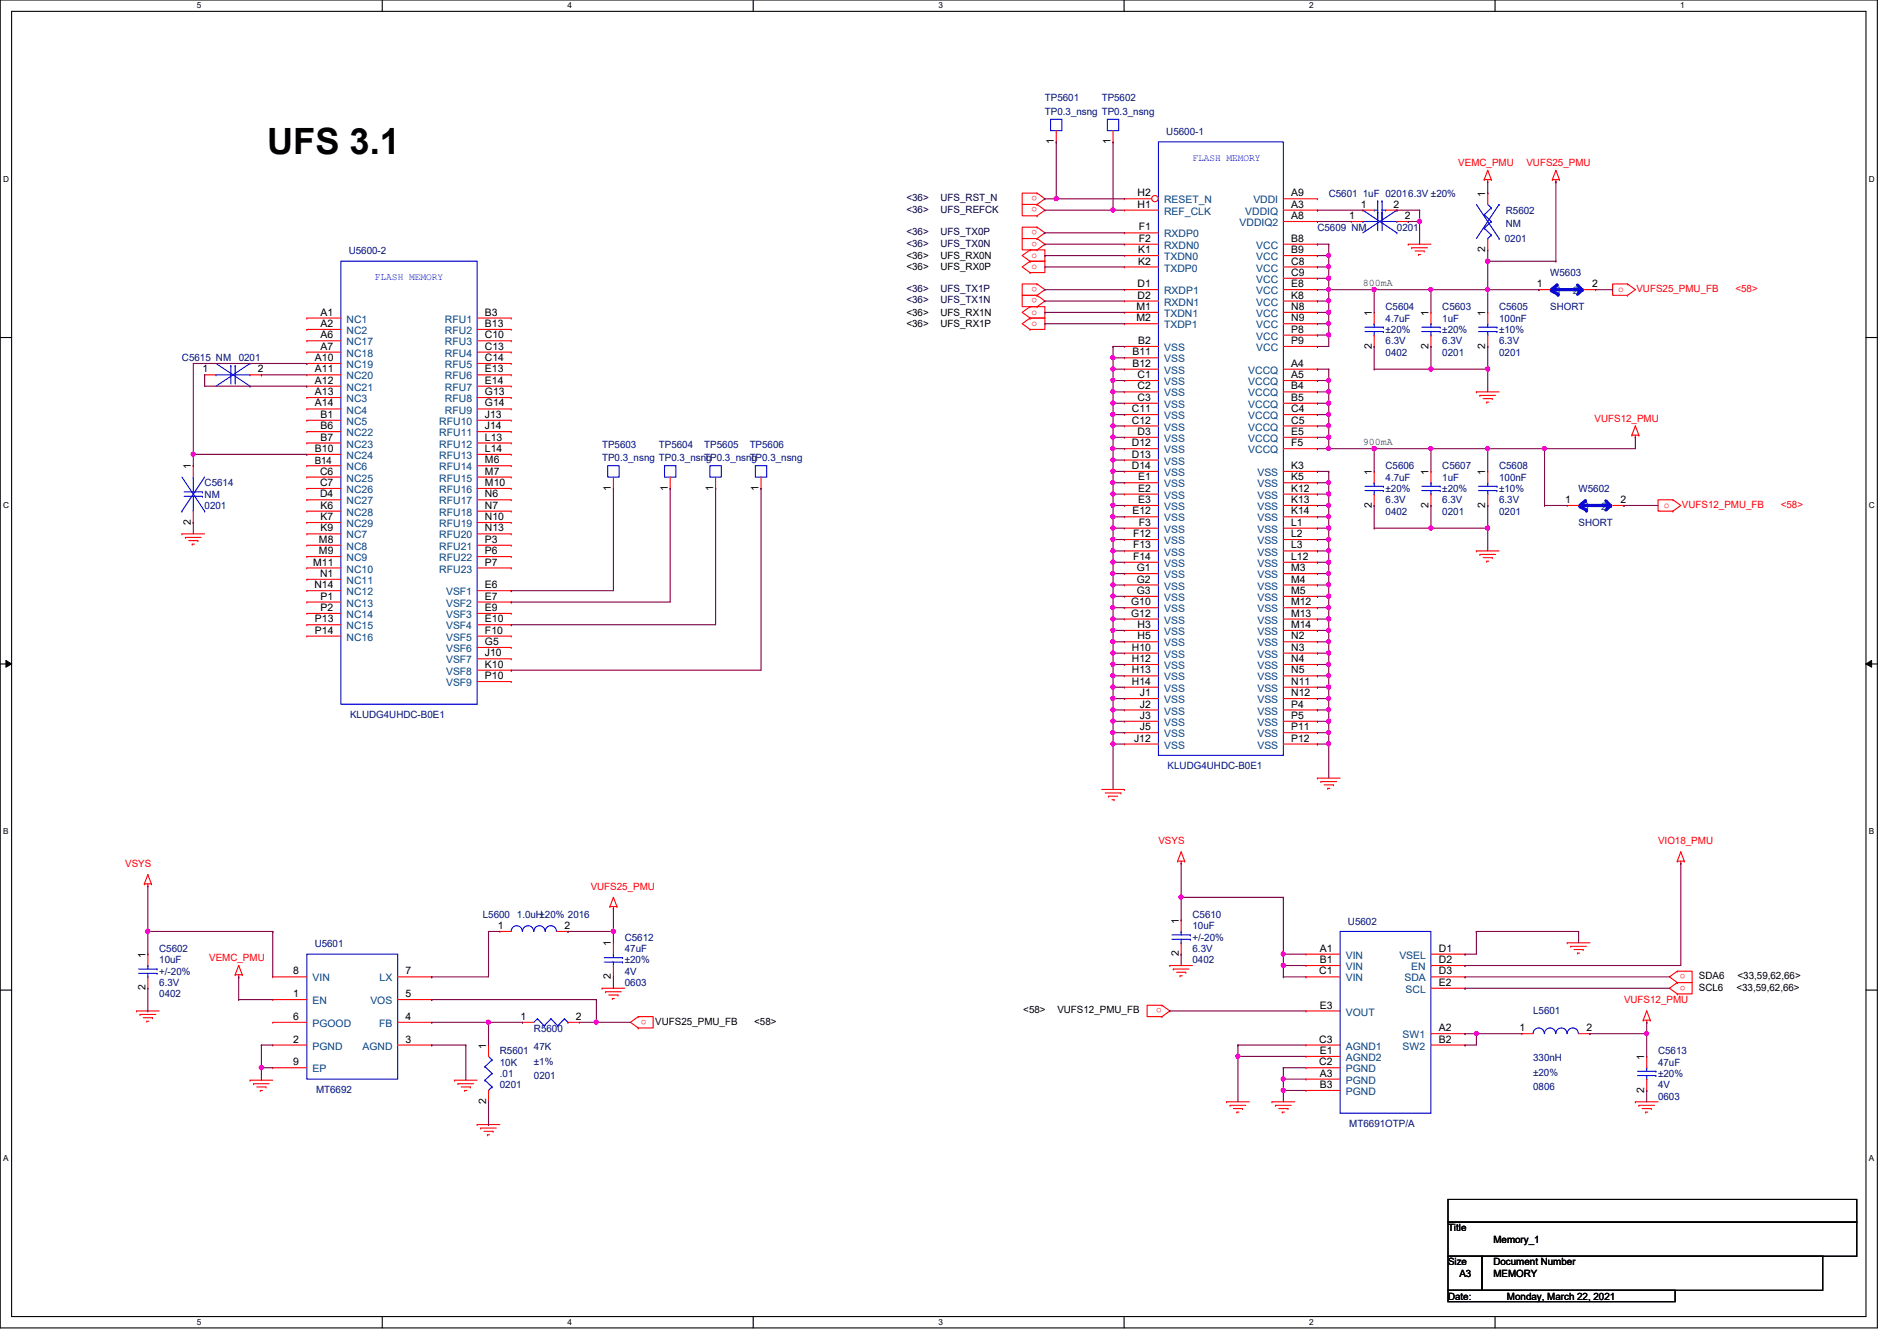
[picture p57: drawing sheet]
<svg xmlns="http://www.w3.org/2000/svg" width="297mm" height="210mm" viewBox="0 0 297 210" stroke-linecap="round" stroke-linejoin="round" font-family="sans-serif">
<defs><g id="words">
<text font-size="5.7" x="41.8" y="24.1">UFS 3.1</text>
<g font-size="1.6" fill="#000080">
<text x="163.6" y="15.8">TP5601</text>
<text x="163.6" y="18">TP0.3_nsng TP0.3_nsng</text>
<text x="172.5" y="15.8">TP5602</text>
<text x="182.6" y="21.2">U5600-1</text>
<text x="208.1" y="30.8">C5601 1uF 02016.3V ±20%</text>
<text x="235.8" y="33.4">R5602</text>
<text x="235.8" y="35.6">NM</text>
<text x="54.6" y="39.8">U5600-2</text>
<text x="206.3" y="36.1">C5609 NM</text>
<text x="218.7" y="36.1">0201</text>
<text x="235.6" y="37.9">0201</text>
<text x="242.7" y="43.2">W5603</text>
<text x="217" y="48.6">C5604</text>
<text x="217" y="50.3">4.7uF</text>
<text x="217" y="53.9">6.3V</text>
<text x="217" y="52.1">±20%</text>
<text x="225.8" y="48.6">C5603</text>
<text x="225.8" y="50.3">1uF</text>
<text x="225.8" y="53.9">6.3V</text>
<text x="225.8" y="52.1">±20%</text>
<text x="234.7" y="48.6">C5605</text>
<text x="234.7" y="50.3">100nF</text>
<text x="234.7" y="53.9">6.3V</text>
<text x="234.7" y="52.1">±10%</text>
<text x="242.7" y="48.6">SHORT</text>
<text x="28.5" y="56.6">C5615 NM</text>
<text x="37.4" y="56.6">0201</text>
<text x="217" y="55.7">0402</text>
<text x="225.8" y="55.7">0201</text>
<text x="234.7" y="55.7">0201</text>
<text x="94.3" y="70.1">TP5603</text>
<text x="103.2" y="70.1">TP5604</text>
<text x="110.3" y="70.1">TP5605</text>
<text x="117.4" y="70.1">TP5606</text>
<text x="32" y="76.1">C5614</text>
<text x="32" y="77.9">NM</text>
<text x="94.3" y="72.2">TP0.3_nsng TP0.3_nsng</text>
<text x="110.3" y="72.2">TP0.3_nsng</text>
<text x="117.4" y="72.2">TP0.3_nsng</text>
<text x="217" y="73.4">C5606</text>
<text x="217" y="75.2">4.7uF</text>
<text x="217" y="77">±20%</text>
<text x="225.8" y="73.4">C5607</text>
<text x="225.8" y="75.2">1uF</text>
<text x="225.8" y="77">±20%</text>
<text x="234.7" y="73.4">C5608</text>
<text x="234.7" y="75.2">100nF</text>
<text x="234.7" y="77">±10%</text>
<text x="247.2" y="77">W5602</text>
<text x="32" y="79.7">0201</text>
<text x="217" y="80.6">0402</text>
<text x="217" y="78.8">6.3V</text>
<text x="225.8" y="80.6">0201</text>
<text x="225.8" y="78.8">6.3V</text>
<text x="234.7" y="80.6">0201</text>
<text x="234.7" y="78.8">6.3V</text>
<text x="247.2" y="82.3">SHORT</text>
<text x="54.8" y="112.4">KLUDG4UHDC-B0E1</text>
<text x="182.8" y="120.4">KLUDG4UHDC-B0E1</text>
<text x="75.6" y="143.7">L5600 1.0uH±20% 2016</text>
<text x="186.7" y="143.7">C5610</text>
<text x="24.9" y="149">C5602</text>
<text x="49.3" y="148.3">U5601</text>
<text x="97.8" y="147.2">C5612</text>
<text x="97.8" y="149">47uF</text>
<text x="186.7" y="145.5">10uF</text>
<text x="186.7" y="149">6.3V</text>
<text x="186.7" y="147.2">+/-20%</text>
<text x="211.1" y="144.7">U5602</text>
<text x="24.9" y="150.8">10uF</text>
<text x="24.9" y="154.3">6.3V</text>
<text x="24.9" y="152.6">+/-20%</text>
<text x="97.8" y="154.3">0603</text>
<text x="97.8" y="152.6">4V</text>
<text x="97.8" y="150.8">±20%</text>
<text x="186.7" y="150.8">0402</text>
<text x="24.9" y="156.1">0402</text>
<text x="83.6" y="161.5">R5600</text>
<text x="240.1" y="158.8">L5601</text>
<text x="78.3" y="165">R5601</text>
<text x="78.3" y="166.8">10K</text>
<text x="83.6" y="164.3">47K</text>
<text x="83.6" y="166.6">±1%</text>
<text x="240.1" y="166.1">330nH</text>
<text x="259.6" y="165">C5613</text>
<text x="259.6" y="166.8">47uF</text>
<text x="49.5" y="171.1">MT6692</text>
<text x="78.3" y="168.6">.01</text>
<text x="78.3" y="170.3">0201</text>
<text x="83.6" y="168.9">0201</text>
<text x="240.1" y="168.4">±20%</text>
<text x="240.1" y="170.7">0806</text>
<text x="259.6" y="172.1">0603</text>
<text x="259.6" y="170.3">4V</text>
<text x="259.6" y="168.6">±20%</text>
<text x="211.3" y="176.4">MT6691OTP/A</text>
</g>
<g font-size="1.6">
<text x="165" y="22.6" transform="rotate(-90 165 22.6)">1</text>
<text x="173.9" y="22.6" transform="rotate(-90 173.9 22.6)">1</text>
<text x="178.1" y="30.7">H2</text>
<text x="178.1" y="32.5">H1</text>
<text x="202.2" y="34.3">A8</text>
<text x="202.2" y="30.7">A9</text>
<text x="202.2" y="32.5">A3</text>
<text x="211.3" y="34.3">1</text>
<text x="213.1" y="32.5">1</text>
<text x="218.2" y="32.5">2</text>
<text x="220" y="34.3">2</text>
<text x="232.6" y="30.8" transform="rotate(-90 232.6 30.8)">1</text>
<text x="141.9" y="40.6">&lt;36&gt;</text>
<text x="147.3" y="40.6">UFS_RX0N</text>
<text x="178.2" y="39.6">K1</text>
<text x="178.2" y="41.4">K2</text>
<text x="178.3" y="36.1">F1</text>
<text x="178.3" y="37.8">F2</text>
<text x="202.2" y="37.8">B8</text>
<text x="202.2" y="39.6">B9</text>
<text x="202.2" y="41.4">C8</text>
<text x="232.6" y="39.5" transform="rotate(-90 232.6 39.5)">2</text>
<text x="141.9" y="42.3">&lt;36&gt;</text>
<text x="147.3" y="42.3">UFS_RX0P</text>
<text x="178.1" y="45">D1</text>
<text x="178.1" y="46.7">D2</text>
<text x="202.2" y="43.2">C9</text>
<text x="202.2" y="45">E8</text>
<text x="202.2" y="46.7">K8</text>
<text x="240.6" y="45">1</text>
<text x="249.3" y="45">2</text>
<text x="50.2" y="49.4">A1</text>
<text x="50.2" y="51.2">A2</text>
<text x="50.2" y="53">A6</text>
<text x="75.9" y="49.4">B3</text>
<text x="75.9" y="51.2">B13</text>
<text x="75.9" y="53">C10</text>
<text x="141.9" y="49.4">&lt;36&gt;</text>
<text x="141.9" y="51.2">&lt;36&gt;</text>
<text x="147.3" y="49.4">UFS_RX1N</text>
<text x="147.3" y="51.2">UFS_RX1P</text>
<text x="178" y="48.5">M1</text>
<text x="178" y="50.3">M2</text>
<text x="178.2" y="53.8">B2</text>
<text x="202.2" y="48.5">N8</text>
<text x="202.2" y="50.3">N9</text>
<text x="202.2" y="52.1">P8</text>
<text x="202.2" y="53.8">P9</text>
<text x="214.8" y="49.4" transform="rotate(-90 214.8 49.4)">1</text>
<text x="223.7" y="49.4" transform="rotate(-90 223.7 49.4)">1</text>
<text x="232.6" y="49.4" transform="rotate(-90 232.6 49.4)">1</text>
<text x="31.7" y="58.3">1</text>
<text x="40.4" y="58.3">2</text>
<text x="49.3" y="56.5">A10</text>
<text x="49.3" y="58.3">A11</text>
<text x="50.2" y="54.7">A7</text>
<text x="75.9" y="54.7">C13</text>
<text x="75.9" y="56.5">C14</text>
<text x="75.9" y="58.3">E13</text>
<text x="177.3" y="55.6">B11</text>
<text x="177.3" y="57.4">B12</text>
<text x="178.1" y="59.2">C1</text>
<text x="202.2" y="57.4">A4</text>
<text x="202.2" y="59.2">A5</text>
<text x="214.8" y="54.6" transform="rotate(-90 214.8 54.6)">2</text>
<text x="223.7" y="54.6" transform="rotate(-90 223.7 54.6)">2</text>
<text x="232.6" y="54.6" transform="rotate(-90 232.6 54.6)">2</text>
<text x="49.3" y="61.8">A13</text>
<text x="49.3" y="63.6">A14</text>
<text x="49.3" y="60.1">A12</text>
<text x="50.2" y="65.4">B1</text>
<text x="75.9" y="65.4">J13</text>
<text x="75.9" y="60.1">E14</text>
<text x="75.9" y="61.8">G13</text>
<text x="75.9" y="63.6">G14</text>
<text x="177.2" y="64.5">C11</text>
<text x="178.1" y="61">C2</text>
<text x="178.1" y="62.7">C3</text>
<text x="202.2" y="61">B4</text>
<text x="202.2" y="62.7">B5</text>
<text x="202.2" y="64.5">C4</text>
<text x="49.3" y="70.7">B10</text>
<text x="50.2" y="67.2">B6</text>
<text x="50.2" y="69">B7</text>
<text x="75.9" y="67.2">J14</text>
<text x="75.9" y="69">L13</text>
<text x="75.9" y="70.7">L14</text>
<text x="177.2" y="66.3">C12</text>
<text x="177.2" y="69.8">D12</text>
<text x="177.2" y="71.6">D13</text>
<text x="178.1" y="68.1">D3</text>
<text x="202.2" y="66.3">C5</text>
<text x="202.2" y="68.1">E5</text>
<text x="202.2" y="69.8">F5</text>
<text x="29.9" y="73.4" transform="rotate(-90 29.9 73.4)">1</text>
<text x="49.3" y="72.6">B14</text>
<text x="50.1" y="74.3">C6</text>
<text x="50.1" y="76.1">C7</text>
<text x="50.1" y="77.9">D4</text>
<text x="75.9" y="72.5">M6</text>
<text x="75.9" y="74.3">M7</text>
<text x="75.9" y="76.1">M10</text>
<text x="75.9" y="77.9">N6</text>
<text x="95.7" y="76.8" transform="rotate(-90 95.7 76.8)">1</text>
<text x="104.6" y="76.8" transform="rotate(-90 104.6 76.8)">1</text>
<text x="111.7" y="76.8" transform="rotate(-90 111.7 76.8)">1</text>
<text x="118.8" y="76.8" transform="rotate(-90 118.8 76.8)">1</text>
<text x="177.2" y="73.4">D14</text>
<text x="178.2" y="75.2">E1</text>
<text x="178.2" y="77">E2</text>
<text x="202.2" y="73.4">K3</text>
<text x="202.2" y="75.2">K5</text>
<text x="202.2" y="77">K12</text>
<text x="214.8" y="74.3" transform="rotate(-90 214.8 74.3)">1</text>
<text x="223.7" y="74.3" transform="rotate(-90 223.7 74.3)">1</text>
<text x="232.6" y="74.3" transform="rotate(-90 232.6 74.3)">1</text>
<text x="29.9" y="82.1" transform="rotate(-90 29.9 82.1)">2</text>
<text x="50.2" y="83.2">K9</text>
<text x="50.2" y="79.6">K6</text>
<text x="50.2" y="81.4">K7</text>
<text x="75.9" y="79.6">N7</text>
<text x="75.9" y="81.4">N10</text>
<text x="75.9" y="83.2">N13</text>
<text x="177.3" y="80.5">E12</text>
<text x="178.2" y="78.7">E3</text>
<text x="178.3" y="82.3">F3</text>
<text x="202.2" y="78.7">K13</text>
<text x="202.2" y="80.5">K14</text>
<text x="202.2" y="82.3">L1</text>
<text x="214.8" y="79.5" transform="rotate(-90 214.8 79.5)">2</text>
<text x="223.7" y="79.5" transform="rotate(-90 223.7 79.5)">2</text>
<text x="232.6" y="79.5" transform="rotate(-90 232.6 79.5)">2</text>
<text x="245.1" y="78.7">1</text>
<text x="253.7" y="78.7">2</text>
<text x="49.1" y="88.5">M11</text>
<text x="50" y="85">M8</text>
<text x="50" y="86.7">M9</text>
<text x="75.9" y="85">P3</text>
<text x="75.9" y="86.7">P6</text>
<text x="75.9" y="88.5">P7</text>
<text x="177.4" y="84.1">F12</text>
<text x="177.4" y="85.9">F13</text>
<text x="177.4" y="87.6">F14</text>
<text x="178" y="89.4">G1</text>
<text x="202.2" y="84.1">L2</text>
<text x="202.2" y="85.9">L3</text>
<text x="202.2" y="87.6">L12</text>
<text x="202.2" y="89.4">M3</text>
<text x="49.2" y="92.1">N14</text>
<text x="50.1" y="90.3">N1</text>
<text x="50.2" y="93.9">P1</text>
<text x="50.2" y="95.6">P2</text>
<text x="75.9" y="92.1">E6</text>
<text x="75.9" y="93.9">E7</text>
<text x="75.9" y="95.6">E9</text>
<text x="177.1" y="94.7">G10</text>
<text x="178" y="91.2">G2</text>
<text x="178" y="93">G3</text>
<text x="202.2" y="91.2">M4</text>
<text x="202.2" y="93">M5</text>
<text x="202.2" y="94.7">M12</text>
<text x="49.3" y="97.4">P13</text>
<text x="49.3" y="99.2">P14</text>
<text x="75.9" y="97.4">E10</text>
<text x="75.9" y="99.2">F10</text>
<text x="75.9" y="101">G5</text>
<text x="177.1" y="96.5">G12</text>
<text x="177.2" y="101.9">H10</text>
<text x="178.1" y="98.3">H3</text>
<text x="178.1" y="100.1">H5</text>
<text x="202.2" y="96.5">M13</text>
<text x="202.2" y="98.3">M14</text>
<text x="202.2" y="100.1">N2</text>
<text x="202.2" y="101.9">N3</text>
<text x="75.9" y="102.7">J10</text>
<text x="75.9" y="104.5">K10</text>
<text x="75.9" y="106.3">P10</text>
<text x="177.2" y="103.6">H12</text>
<text x="177.2" y="105.4">H13</text>
<text x="177.2" y="107.2">H14</text>
<text x="202.2" y="103.6">N4</text>
<text x="202.2" y="105.4">N5</text>
<text x="202.2" y="107.2">N11</text>
<text x="178.5" y="109">J1</text>
<text x="178.5" y="110.7">J2</text>
<text x="178.5" y="112.5">J3</text>
<text x="202.2" y="109">N12</text>
<text x="202.2" y="110.7">P4</text>
<text x="202.2" y="112.5">P5</text>
<text x="177.6" y="116.1">J12</text>
<text x="178.5" y="114.3">J5</text>
<text x="202.2" y="114.3">P11</text>
<text x="202.2" y="116.1">P12</text>
<text x="22.8" y="149.9" transform="rotate(-90 22.8 149.9)">1</text>
<text x="77.9" y="145.4">1</text>
<text x="88.4" y="145.4">2</text>
<text x="95.7" y="148.1" transform="rotate(-90 95.7 148.1)">1</text>
<text x="184.6" y="149.7" transform="rotate(-90 184.6 149.7)">2</text>
<text x="184.6" y="144.6" transform="rotate(-90 184.6 144.6)">1</text>
<text x="206.7" y="149">A1</text>
<text x="225.3" y="149">D1</text>
<text x="22.8" y="155" transform="rotate(-90 22.8 155)">2</text>
<text x="45.9" y="152.5">8</text>
<text x="63.5" y="152.5">7</text>
<text x="95.7" y="153.2" transform="rotate(-90 95.7 153.2)">2</text>
<text x="206.6" y="152.5">C1</text>
<text x="206.7" y="150.7">B1</text>
<text x="225.3" y="154.3">E2</text>
<text x="225.3" y="150.7">D2</text>
<text x="225.3" y="152.5">D3</text>
<text x="266" y="153.3">SDA6</text>
<text x="266" y="155.1">SCL6</text>
<text x="271.9" y="155.1">&lt;33,59,62,66&gt;</text>
<text x="272.1" y="153.3">&lt;33,59,62,66&gt;</text>
<text x="45.9" y="156.1">1</text>
<text x="45.9" y="159.6">6</text>
<text x="63.5" y="159.6">4</text>
<text x="63.5" y="156.1">5</text>
<text x="81.5" y="159.6">1</text>
<text x="90.2" y="159.6">2</text>
<text x="102.6" y="160.4">VUFS25_PMU_FB</text>
<text x="118.1" y="160.4">&lt;58&gt;</text>
<text x="160.2" y="158.6">&lt;58&gt;</text>
<text x="165.6" y="158.6">VUFS12_PMU_FB</text>
<text x="206.7" y="157.9">E3</text>
<text x="225.3" y="161.4">A2</text>
<text x="238" y="161.4">1</text>
<text x="248.4" y="161.4">2</text>
<text x="45.9" y="163.2">2</text>
<text x="45.9" y="166.8">9</text>
<text x="63.5" y="163.2">3</text>
<text x="76.1" y="164.1" transform="rotate(-90 76.1 164.1)">1</text>
<text x="206.6" y="163.2">C3</text>
<text x="206.6" y="166.8">C2</text>
<text x="206.7" y="165">E1</text>
<text x="225.3" y="163.2">B2</text>
<text x="257.5" y="165.9" transform="rotate(-90 257.5 165.9)">1</text>
<text x="76.1" y="172.8" transform="rotate(-90 76.1 172.8)">2</text>
<text x="206.7" y="168.5">A3</text>
<text x="206.7" y="170.3">B3</text>
<text x="257.5" y="171" transform="rotate(-90 257.5 171)">2</text>
<text x="226.7" y="192.7">Title</text>
<text x="233.8" y="194.5">Memory_1</text>
<text x="226.7" y="198.1">Size</text>
<text x="226.7" y="203.4">Date:</text>
<text x="228.5" y="199.9">A3</text>
<text x="233.8" y="198.1">Document Number</text>
<text x="233.8" y="199.9">MEMORY</text>
<text x="236" y="203.4">Monday, March 22, 2021</text>
</g>
<g font-size="1.6" fill="#00f">
<text x="186.7" y="25.2">FLASH MEMORY</text>
<text x="58.7" y="43.9">FLASH MEMORY</text>
</g>
<g font-size="1.6" fill="#f00">
<text x="228.3" y="26">VEMC_PMU</text>
<text x="239" y="26">VUFS25_PMU</text>
<text x="162.4" y="30.7" transform="rotate(180 162.4 30.7)">o</text>
<text x="162.4" y="32.5" transform="rotate(180 162.4 32.5)">o</text>
<text x="161.5" y="40.3">o</text>
<text x="162.4" y="36" transform="rotate(180 162.4 36)">o</text>
<text x="162.4" y="37.8" transform="rotate(180 162.4 37.8)">o</text>
<text x="161.5" y="42.1">o</text>
<text x="162.4" y="44.9" transform="rotate(180 162.4 44.9)">o</text>
<text x="162.4" y="46.7" transform="rotate(180 162.4 46.7)">o</text>
<text x="253.4" y="45.7">o</text>
<text x="256.2" y="45.7">VUFS25_PMU_FB</text>
<text x="271.7" y="45.7">&lt;58&gt;</text>
<text x="161.5" y="49.2">o</text>
<text x="161.5" y="51">o</text>
<text x="249.7" y="66">VUFS12_PMU</text>
<text x="260.5" y="79.5">o</text>
<text x="263.4" y="79.5">VUFS12_PMU_FB</text>
<text x="278.8" y="79.5">&lt;58&gt;</text>
<text x="19.6" y="135.7">VSYS</text>
<text x="181.4" y="132.1">VSYS</text>
<text x="259.6" y="132.1">VIO18_PMU</text>
<text x="92.5" y="139.2">VUFS25_PMU</text>
<text x="32.8" y="150.5">VEMC_PMU</text>
<text x="263.9" y="152.5" transform="rotate(180 263.9 152.5)">o</text>
<text x="263.9" y="154.3" transform="rotate(180 263.9 154.3)">o</text>
<text x="101.2" y="159.6" transform="rotate(180 101.2 159.6)">o</text>
<text x="181.9" y="157.8" transform="rotate(180 181.9 157.8)">o</text>
<text x="254.3" y="157">VUFS12_PMU</text>
</g>
<g font-size="1.6" fill="#000040">
<text x="141.9" y="31.5">&lt;36&gt;</text>
<text x="141.9" y="33.3">&lt;36&gt;</text>
<text x="147.3" y="31.5">UFS_RST_N</text>
<text x="147.3" y="33.3">UFS_REFCK</text>
<text x="141.9" y="36.8">&lt;36&gt;</text>
<text x="141.9" y="38.6">&lt;36&gt;</text>
<text x="147.3" y="36.8">UFS_TX0P</text>
<text x="147.3" y="38.6">UFS_TX0N</text>
<text x="141.9" y="45.7">&lt;36&gt;</text>
<text x="141.9" y="47.5">&lt;36&gt;</text>
<text x="147.3" y="45.7">UFS_TX1P</text>
<text x="147.3" y="47.5">UFS_TX1N</text>
</g>
<g font-size="1.6" fill="#004080">
<text x="182.3" y="31.8">RESET_N</text>
<text x="182.3" y="33.6">REF_CLK</text>
<text x="194.1" y="35.4">VDDIQ2</text>
<text x="195" y="33.6">VDDIQ</text>
<text x="196.3" y="31.8">VDDI</text>
<text x="182.3" y="37.2">RXDP0</text>
<text x="182.3" y="38.9">RXDN0</text>
<text x="182.3" y="40.7">TXDN0</text>
<text x="196.7" y="38.9">VCC</text>
<text x="196.7" y="40.7">VCC</text>
<text x="182.3" y="42.5">TXDP0</text>
<text x="182.3" y="46.1">RXDP1</text>
<text x="182.3" y="47.8">RXDN1</text>
<text x="196.7" y="42.5">VCC</text>
<text x="196.7" y="44.3">VCC</text>
<text x="196.7" y="46.1">VCC</text>
<text x="196.7" y="47.8">VCC</text>
<text x="243.6" y="46.1">1</text>
<text x="246.3" y="46.1">2</text>
<text x="54.3" y="50.5">NC1</text>
<text x="54.3" y="52.3">NC2</text>
<text x="69.7" y="50.5">RFU1</text>
<text x="69.7" y="52.3">RFU2</text>
<text x="182.3" y="49.6">TXDN1</text>
<text x="182.3" y="51.4">TXDP1</text>
<text x="196.7" y="49.6">VCC</text>
<text x="196.7" y="51.4">VCC</text>
<text x="196.7" y="53.2">VCC</text>
<text x="54.3" y="54.1">NC17</text>
<text x="54.3" y="55.8">NC18</text>
<text x="54.3" y="57.6">NC19</text>
<text x="54.3" y="59.4">NC20</text>
<text x="69.7" y="54.1">RFU3</text>
<text x="69.7" y="55.8">RFU4</text>
<text x="69.7" y="57.6">RFU5</text>
<text x="69.7" y="59.4">RFU6</text>
<text x="182.3" y="54.9">VSS</text>
<text x="182.3" y="56.7">VSS</text>
<text x="182.3" y="58.5">VSS</text>
<text x="195.4" y="58.5">VCCQ</text>
<text x="196.7" y="54.9">VCC</text>
<text x="54.3" y="62.9">NC3</text>
<text x="54.3" y="64.7">NC4</text>
<text x="54.3" y="61.2">NC21</text>
<text x="69.7" y="61.2">RFU7</text>
<text x="69.7" y="62.9">RFU8</text>
<text x="69.7" y="64.7">RFU9</text>
<text x="182.3" y="60.3">VSS</text>
<text x="182.3" y="62.1">VSS</text>
<text x="182.3" y="63.8">VSS</text>
<text x="182.3" y="65.6">VSS</text>
<text x="195.4" y="60.3">VCCQ</text>
<text x="195.4" y="62.1">VCCQ</text>
<text x="195.4" y="63.8">VCCQ</text>
<text x="195.4" y="65.6">VCCQ</text>
<text x="54.3" y="66.5">NC5</text>
<text x="54.3" y="68.3">NC22</text>
<text x="54.3" y="70.1">NC23</text>
<text x="54.3" y="71.8">NC24</text>
<text x="68.8" y="66.5">RFU10</text>
<text x="68.8" y="68.3">RFU11</text>
<text x="68.8" y="70.1">RFU12</text>
<text x="68.8" y="71.8">RFU13</text>
<text x="182.3" y="67.4">VSS</text>
<text x="182.3" y="69.2">VSS</text>
<text x="182.3" y="71">VSS</text>
<text x="195.4" y="67.4">VCCQ</text>
<text x="195.4" y="69.2">VCCQ</text>
<text x="195.4" y="71">VCCQ</text>
<text x="54.3" y="73.6">NC6</text>
<text x="54.3" y="75.4">NC25</text>
<text x="54.3" y="77.2">NC26</text>
<text x="68.8" y="73.6">RFU14</text>
<text x="68.8" y="75.4">RFU15</text>
<text x="68.8" y="77.2">RFU16</text>
<text x="182.3" y="72.7">VSS</text>
<text x="182.3" y="74.5">VSS</text>
<text x="182.3" y="76.3">VSS</text>
<text x="196.9" y="74.5">VSS</text>
<text x="196.9" y="76.3">VSS</text>
<text x="54.3" y="79">NC27</text>
<text x="54.3" y="80.7">NC28</text>
<text x="54.3" y="82.5">NC29</text>
<text x="68.8" y="79">RFU17</text>
<text x="68.8" y="80.7">RFU18</text>
<text x="68.8" y="82.5">RFU19</text>
<text x="182.3" y="78.1">VSS</text>
<text x="182.3" y="79.8">VSS</text>
<text x="182.3" y="81.6">VSS</text>
<text x="182.3" y="83.4">VSS</text>
<text x="196.9" y="78.1">VSS</text>
<text x="196.9" y="79.8">VSS</text>
<text x="196.9" y="81.6">VSS</text>
<text x="196.9" y="83.4">VSS</text>
<text x="248.1" y="79.8">1</text>
<text x="250.7" y="79.8">2</text>
<text x="54.3" y="84.3">NC7</text>
<text x="54.3" y="86.1">NC8</text>
<text x="54.3" y="87.8">NC9</text>
<text x="54.3" y="89.6">NC10</text>
<text x="68.8" y="84.3">RFU20</text>
<text x="68.8" y="86.1">RFU21</text>
<text x="68.8" y="87.8">RFU22</text>
<text x="68.8" y="89.6">RFU23</text>
<text x="182.3" y="85.2">VSS</text>
<text x="182.3" y="87">VSS</text>
<text x="182.3" y="88.7">VSS</text>
<text x="196.9" y="85.2">VSS</text>
<text x="196.9" y="87">VSS</text>
<text x="196.9" y="88.7">VSS</text>
<text x="54.3" y="91.4">NC11</text>
<text x="54.3" y="93.2">NC12</text>
<text x="54.3" y="95">NC13</text>
<text x="69.8" y="93.2">VSF1</text>
<text x="69.8" y="95">VSF2</text>
<text x="182.3" y="90.5">VSS</text>
<text x="182.3" y="92.3">VSS</text>
<text x="182.3" y="94.1">VSS</text>
<text x="182.3" y="95.8">VSS</text>
<text x="196.9" y="90.5">VSS</text>
<text x="196.9" y="92.3">VSS</text>
<text x="196.9" y="94.1">VSS</text>
<text x="196.9" y="95.8">VSS</text>
<text x="54.3" y="96.7">NC14</text>
<text x="54.3" y="98.5">NC15</text>
<text x="54.3" y="100.3">NC16</text>
<text x="69.8" y="96.7">VSF3</text>
<text x="69.8" y="98.5">VSF4</text>
<text x="69.8" y="100.3">VSF5</text>
<text x="182.3" y="97.6">VSS</text>
<text x="182.3" y="99.4">VSS</text>
<text x="182.3" y="101.2">VSS</text>
<text x="196.9" y="97.6">VSS</text>
<text x="196.9" y="99.4">VSS</text>
<text x="196.9" y="101.2">VSS</text>
<text x="69.8" y="102.1">VSF6</text>
<text x="69.8" y="103.8">VSF7</text>
<text x="69.8" y="105.6">VSF8</text>
<text x="69.8" y="107.4">VSF9</text>
<text x="182.3" y="103">VSS</text>
<text x="182.3" y="104.7">VSS</text>
<text x="182.3" y="106.5">VSS</text>
<text x="196.9" y="103">VSS</text>
<text x="196.9" y="104.7">VSS</text>
<text x="196.9" y="106.5">VSS</text>
<text x="182.3" y="108.3">VSS</text>
<text x="182.3" y="110.1">VSS</text>
<text x="182.3" y="111.8">VSS</text>
<text x="182.3" y="113.6">VSS</text>
<text x="196.9" y="108.3">VSS</text>
<text x="196.9" y="110.1">VSS</text>
<text x="196.9" y="111.8">VSS</text>
<text x="196.9" y="113.6">VSS</text>
<text x="182.3" y="115.4">VSS</text>
<text x="182.3" y="117.2">VSS</text>
<text x="196.9" y="115.4">VSS</text>
<text x="196.9" y="117.2">VSS</text>
<text x="48.9" y="153.6">VIN</text>
<text x="59.4" y="153.6">LX</text>
<text x="210.7" y="150.1">VIN</text>
<text x="210.7" y="151.8">VIN</text>
<text x="210.7" y="153.6">VIN</text>
<text x="219.1" y="150.1">VSEL</text>
<text x="219.9" y="153.6">SDA</text>
<text x="220.1" y="155.4">SCL</text>
<text x="221" y="151.8">EN</text>
<text x="48.9" y="157.2">EN</text>
<text x="48.9" y="160.7">PGOOD</text>
<text x="58" y="157.2">VOS</text>
<text x="59.3" y="160.7">FB</text>
<text x="210.7" y="159">VOUT</text>
<text x="48.9" y="164.3">PGND</text>
<text x="48.9" y="167.9">EP</text>
<text x="56.8" y="164.3">AGND</text>
<text x="210.7" y="164.3">AGND1</text>
<text x="210.7" y="166.1">AGND2</text>
<text x="210.7" y="167.9">PGND</text>
<text x="219.6" y="164.3">SW2</text>
<text x="219.6" y="162.5">SW1</text>
<text x="210.7" y="169.6">PGND</text>
<text x="210.7" y="171.4">PGND</text>
</g>
<g font-size="1.6" fill="#008000">
<text x="213.4" y="44.8">800mA</text>
<text x="213.4" y="69.7">900mA</text>
</g>
<g font-size="1.3">
<text x="30.8" y="1.3">5</text>
<text x="88.9" y="1.3">4</text>
<text x="146.9" y="1.3">3</text>
<text x="205" y="1.3">2</text>
<text x="263.1" y="1.3">1</text>
<text x=".5" y="28.4">D</text>
<text x="292.6" y="28.4">D</text>
<text x=".5" y="79.5">C</text>
<text x="292.6" y="79.5">C</text>
<text x=".5" y="130.6">B</text>
<text x="292.6" y="130.6">B</text>
<text x=".5" y="181.7">A</text>
<text x="292.6" y="181.7">A</text>
<text x="30.8" y="207.4">5</text>
<text x="88.9" y="207.4">4</text>
<text x="146.9" y="207.4">3</text>
<text x="205" y="207.4">2</text>
</g>
</g></defs>
<path d="M0 0h294v207.9h-294zM1.8 1.8h290.4v204.3h-290.4z" fill="none" stroke="#000" stroke-width=".17"/>
<g fill="#fff">
<path d="M30.8 .2h.7v1.4h-.7z"/>
<path d="M30.8 206.2h.7v1.4h-.7z"/>
</g>
<path d="M59.9 0v1.8M59.9 206.1v1.8" fill="none" stroke="#000" stroke-width=".17"/>
<g fill="#fff">
<path d="M88.9 .2h.6v1.4h-.6z"/>
<path d="M88.9 206.2h.6v1.4h-.6z"/>
</g>
<path d="M117.9 0v1.8M117.9 206.1v1.8" fill="none" stroke="#000" stroke-width=".17"/>
<g fill="#fff">
<path d="M146.9 .2h.7v1.4h-.7z"/>
<path d="M146.9 206.2h.7v1.4h-.7z"/>
</g>
<path d="M176 0v1.8M176 206.1v1.8" fill="none" stroke="#000" stroke-width=".17"/>
<g fill="#fff">
<path d="M205 .2h.7v1.4h-.7z"/>
<path d="M205 206.2h.7v1.4h-.7z"/>
</g>
<path d="M234.1 0v1.8M234.1 206.1v1.8" fill="none" stroke="#000" stroke-width=".17"/>
<g fill="#fff">
<path d="M263.1 .2h.7v1.4h-.7z"/>
<path d="M.5 27.3h.9v1.4h-.9z"/>
<path d="M292.6 27.3h.9v1.4h-.9z"/>
<path d="M.5 78.4h.9v1.4h-.9z"/>
<path d="M292.6 78.4h.9v1.4h-.9z"/>
</g>
<path d="M0 52.8h1.8M292.2 52.8h1.8" fill="none" stroke="#000" stroke-width=".17"/>
<g fill="#fff">
<path d="M.5 129.5h.8v1.4h-.8z"/>
<path d="M292.6 129.5h.9v1.4h-.9z"/>
</g>
<path d="M0 103.9h1.8M292.2 103.9h1.8" fill="none" stroke="#000" stroke-width=".17"/>
<path d="M.9 103.4l.9 .5-.9 .5zM292.2 103.9l.9-.5v1z" fill="#000"/>
<path d="M.9 103.4l.9 .5-.9 .5zM292.2 103.9l.9-.5v1z" fill="none" stroke="#000" stroke-width=".16"/>
<g fill="#fff">
<path d="M.5 180.5h.8v1.4h-.8z"/>
<path d="M292.6 180.5h.9v1.4h-.9z"/>
</g>
<path d="M0 155h1.8M292.2 155h1.8M226.7 187.7h64v3.6h-64zM226.7 191.3h64v5.3h-64zM226.7 196.6h5.4v5.4h-5.4zM232.1 196.6h53.3v5.4h-53.3zM226.7 202h35.6v1.8h-35.6z" fill="none" stroke="#000" stroke-width=".17"/>
<g fill="none" stroke="#f00" stroke-width=".17">
<path d="M161.3 39.1h.1M161.3 39.1h2.3v1.8h-2.3M161.3 39.1l-1.2 .9 1.2 .9M162.4 32h.1M162.4 30.2h.1M162.4 30.2h-2.3v1.8h2.3M162.4 33.8h.1M162.4 32h-2.3v1.8h2.3M162.4 37.3h.1M162.4 35.6h.1M162.4 35.6h-2.3v1.7h2.3M162.4 39.1h.1"/>
<path d="M162.4 37.3h-2.3v1.8h2.3M162.4 30.2l1.2 .9-1.2 .9M162.4 32l1.2 .9-1.2 .9M162.4 35.6l1.2 .8-1.2 .9M162.4 37.3l1.2 .9-1.2 .9M220.5 38.2h.1M220.5 38.2h3.6M221.1 38.8h.1M221.1 38.8h2.4M221.6 39.3h1.4M222.1 39.8h.1M222.1 39.8h.4"/>
<path d="M223 39.3h.1M232.4 28.1h.1M232.4 28.1h1.1M233 28.4h.1M233 26.7h.1M233 30.2h.1M233 39.1h.1M233 28.1v.3M233 30.2v1.8M233 37.3v1.8M233 26.7l-.6 1.4M233 26.7l.5 1.4"/>
<path d="M233.5 28.1h.1M243.1 28.1h.1M243.1 28.1h1.1M243.6 28.4h.1M243.6 26.7h.1M243.6 28.1v.3M243.6 26.7l-.5 1.4M243.6 26.7l.6 1.4M244.2 28.1h.1M161.3 40.9h.1M161.3 42.7h.1M161.3 40.9h2.3v1.8h-2.3"/>
<path d="M161.3 48h.1M161.3 49.8h.1M161.3 48h2.3v1.8h-2.3M161.3 51.6h.1M161.3 49.8h2.3v1.8h-2.3M161.3 40.9l-1.2 .9 1.2 .9M161.3 48l-1.2 .9 1.2 .9M161.3 49.8l-1.2 .9 1.2 .9M162.4 46.2h.1M162.4 44.4h.1M162.4 44.4h-2.3v1.8h2.3M162.4 48h.1"/>
<path d="M162.4 46.2h-2.3v1.8h2.3M162.4 44.4l1.2 .9-1.2 .9M162.4 46.2l1.2 .9-1.2 .9M254.8 44.4h.1M254.8 46.2h.1M254.8 44.4h-2.3v1.8h2.3M254.8 44.4l1.3 .9-1.3 .9M231.2 61.3h.1M231.2 61.3h3.5M231.7 61.9h.1M231.7 61.9h2.5M232.2 62.4h1.5"/>
<path d="M232.8 62.9h.1M232.8 62.9h.3M233.7 62.4h.1M255.5 68.1h.1M255.5 68.1h1.1M256.1 68.5h.1M256.1 66.7h.1M256.1 68.1v.4M256.1 66.7l-.6 1.4M256.1 66.7l.5 1.4M256.6 68.1h.1M262 78.2h.1"/>
<path d="M262 78.2h-2.4v1.8h2.4M262 78.2l1.2 .9-1.2 .9M28.5 83.6h.1M28.5 83.6h3.5M29 84.1h.1M29 84.1h2.5M29.5 84.6h1.5M30.1 85.2h.1M30.1 85.2h.3M31 84.6h.1M231.2 86.2h.1M231.2 86.2h3.5"/>
<path d="M231.7 86.8h.1M231.7 86.8h2.5M232.2 87.3h1.5M232.8 87.8h.1M232.8 87.8h.3M233.7 87.3h.1M262 80h.1M22.6 138.3h.1M22.6 138.3h1.1M23.2 138.7h.1M23.2 136.9h.1M23.2 138.3v.4"/>
<path d="M23.2 136.9l-.6 1.4M23.2 136.9l.5 1.4M23.7 138.3h.1M172.5 123.6h3.6M173.1 124.1h2.4M173.6 124.6h.1M173.6 124.6h1.4M174.1 125.2h.4M174.5 125.2h.1M175.5 124.1h.1M176.1 123.6h.1M184.4 134.8h.1"/>
<path d="M184.4 134.8h1.1M185 135.1h.1M185 133.3h.1M185 134.8v.3M185 133.3l-.6 1.5M185 133.3l.5 1.5M185.5 134.8h.1M206.3 121.8h.1M206.3 121.8h3.5M206.8 122.3h.1M206.8 122.3h2.5M207.3 122.9h1.5"/>
<path d="M207.9 123.4h.1M207.9 123.4h.3M208.8 122.9h.1M262.6 134.8h.1M262.6 134.8h1.1M263.2 135.1h.1M263.2 133.3h.1M263.2 134.8v.3M263.2 133.3l-.6 1.5M263.2 133.3l.5 1.5M263.7 134.8h.1M21.4 158.2h.1"/>
<path d="M21.4 158.2h3.5M21.9 158.8h.1M21.9 158.8h2.5M22.4 159.3h1.5M23 159.9h.1M23 159.9h.3M23.9 159.3h.1M36.8 152.6h.1M36.8 152.6h1.1M37.4 152.9h.1M37.4 151.1h.1M37.4 152.6v.3"/>
<path d="M37.4 151.1l-.6 1.5M37.4 151.1l.5 1.5M37.9 152.6h.1M94.3 154.7h.1M94.3 154.7h3.5M94.8 155.2h.1M94.8 155.2h2.5M95.3 155.7h1.5M95.5 141.9h.1M95.5 141.9h1.1M95.9 156.3h.1M95.9 156.3h.3"/>
<path d="M96.1 142.2h.1M96.1 140.5h.1M96.1 141.9v.3M96.1 140.5l-.6 1.4M96.1 140.5l.5 1.4M96.6 141.9h.1M96.8 155.7h.1M99.9 159.1h.1M99.9 159.1h2.4v1.8h-2.4M99.9 159.1l-1.2 .9 1.2 .9M181.9 159.1h.1M181.9 157.4h.1"/>
<path d="M181.9 157.4h-2.3v1.7h2.3M181.9 157.4l1.3 .8-1.3 .9M183.2 151.1h.1M183.2 151.1h3.5M183.7 151.7h.1M183.7 151.7h2.5M184.2 152.2h1.5M184.8 152.7h.1M184.8 152.7h.3M185.7 152.2h.1M245.4 147.6h.1M245.4 147.6h3.6"/>
<path d="M246 148.1h.1M246 148.1h2.4M246.5 148.6h1.4M247 149.2h.1M247 149.2h.4M247.9 148.6h.1M257.3 159.7h.1M257.3 159.7h1.1M257.8 158.2h.1M257.8 159.7v.3M257.8 158.2l-.5 1.5M257.8 158.2l.6 1.5"/>
<path d="M258.4 159.7h.1M262.6 153.8h.1M262.6 152h.1M262.6 152h2.4v1.8h-2.4M262.6 155.6h.1M262.6 153.8h2.4v1.8h-2.4M262.6 152l-1.2 .9 1.2 .9M262.6 153.8l-1.2 .9 1.2 .9M39.2 169.1h.1M39.2 169.1h3.5M39.7 169.6h.1M39.7 169.6h2.5"/>
<path d="M40.2 170.1h1.5M40.8 170.7h.1M40.8 170.7h.3M41.7 170.1h.1M71.2 169.1h.1M71.2 169.1h3.5M71.7 169.6h.1M71.7 169.6h2.5M72.2 170.1h1.5M72.8 170.7h.1M72.8 170.7h.3M73.7 170.1h.1"/>
<path d="M74.7 176h.1M74.7 176h3.6M75.3 176.6h.1M75.3 176.6h2.4M75.8 177.1h1.4M76.3 177.6h.1M76.3 177.6h.4M77.2 177.1h.1M99.9 160.9h.1M192.1 172.5h.1M192.1 172.5h3.5M192.6 173h.1"/>
<path d="M192.6 173h2.5M193.1 173.5h1.5M193.7 174.1h.1M193.7 174.1h.3M194.6 173.5h.1M199.2 172.5h.1M199.2 172.5h3.5M199.7 173h.1M199.7 173h2.5M200.2 173.5h1.5M200.8 174.1h.1M200.8 174.1h.3"/>
<path d="M201.7 173.5h.1M256.1 172.5h.1M256.1 172.5h3.5M256.6 173h.1M256.6 173h2.5M257.1 173.5h1.5M257.7 174.1h.1M257.7 174.1h.3M257.8 160h.1M258.6 173.5h.1"/>
</g>
<g fill="none" stroke="#00f" stroke-width=".17">
<path d="M231.2 32l3.5 5.3M232.4 33.6h.1M232.4 35.7h.1M232.4 33.6l1.1 1.1M232.4 35.7l1.1 1.1M233 37.3h.1M233 32l.5 .6M233.5 32.6h.1M233.5 34.7h.1M233.5 36.8h.1M233.5 32.6l-1.1 1M233.5 34.7l-1.1 1"/>
<path d="M233.5 36.8l-.5 .5M234.7 32h.1M234.7 37.3h.1M234.7 32l-3.5 5.3"/>
</g>
<path d="M247 44.6l.5 .6" fill="none" stroke="#00f" stroke-width=".51"/>
<circle cx="247.5" cy="45.2" r=".25" fill="#00f"/>
<path d="M247.7 45.3l-.7 .8" fill="none" stroke="#00f" stroke-width=".51"/>
<circle cx="247.7" cy="45.3" r=".25" fill="#00f"/>
<path d="M243.3 45.3h3.9" fill="none" stroke="#00f" stroke-width=".51"/>
<circle cx="247.2" cy="45.3" r=".25" fill="#00f"/>
<path d="M243.8 44.6l-.9 .7" fill="none" stroke="#00f" stroke-width=".51"/>
<circle cx="243.8" cy="44.6" r=".25" fill="#00f"/>
<path d="M242.9 45.5l1.1 .6" fill="none" stroke="#00f" stroke-width=".51"/>
<circle cx="244" cy="46.1" r=".25" fill="#00f"/>
<g fill="none" stroke="#f00" stroke-width=".17">
<path d="M48 49.8h.1M48 51.6h.1M48 53.3h.1M48 55.1h.1M48 56.9h.1M48 58.7h.1M48 49.8h5.4M48 51.6h5.4M48 53.3h5.4M48 55.1h5.4M48 56.9h5.4M48 58.7h5.4"/>
<path d="M74.7 49.8h5.3M74.7 51.6h5.3M74.7 53.3h5.3M74.7 55.1h5.3M74.7 56.9h5.3M74.7 58.7h5.3M80 49.8h.1M80 51.6h.1M80 53.3h.1M80 55.1h.1M80 56.9h.1M80 58.7h.1"/>
<path d="M233 48.9h.1M233 54.2h.1M233 48.9v1.8M233 52.5v1.7M241 45.3h.1M241 45.3h1.7M248.1 45.3h1.7M249.8 45.3h.1M48 62.2h.1M48 64h.1M48 65.8h.1M48 72.9h.1"/>
<path d="M48 60.5h.1M48 67.6h.1M48 69.3h.1M48 71.1h.1M48 74.7h.1M48 76.5h.1M48 78.2h.1M48 62.2h5.4M48 64h5.4M48 65.8h5.4M48 72.9h5.4M48 60.5h5.4"/>
<path d="M48 67.6h5.4M48 69.3h5.4M48 71.1h5.4M48 74.7h5.4M48 76.5h5.4M48 78.2h5.4M74.7 62.2h5.3M74.7 64h5.3M74.7 65.8h5.3M74.7 72.9h5.3M74.7 60.5h5.3M74.7 67.6h5.3"/>
<path d="M74.7 69.3h5.3M74.7 71.1h5.3M74.7 74.7h5.3M74.7 76.5h5.3M74.7 78.2h5.3M80 60.5h.1M80 62.2h.1M80 64h.1M80 65.8h.1M80 67.6h.1M80 69.3h.1M80 71.1h.1"/>
<path d="M80 72.9h.1M80 74.7h.1M80 76.5h.1M80 78.2h.1M233 73.8h.1M233 79.1h.1M233 73.8v1.8M233 77.3v1.8M48 83.6h.1M48 85.3h.1M48 87.1h.1M48 88.9h.1"/>
<path d="M48 90.7h.1M48 92.5h.1M48 94.2h.1M48 96h.1M48 97.8h.1M48 99.6h.1M48 80h.1M48 81.8h.1M48 83.6h5.4M48 85.3h5.4M48 87.1h5.4M48 88.9h5.4"/>
<path d="M48 90.7h5.4M48 92.5h5.4M48 94.2h5.4M48 96h5.4M48 97.8h5.4M48 99.6h5.4M48 80h5.4M48 81.8h5.4M74.7 83.6h5.3M74.7 85.3h5.3M74.7 87.1h5.3M74.7 88.9h5.3"/>
<path d="M74.7 92.5h5.3M74.7 94.2h5.3M74.7 96h5.3M74.7 97.8h5.3M74.7 99.6h5.3M74.7 80h5.3M74.7 81.8h5.3M80 80h.1M80 81.8h.1M80 83.6h.1M80 85.3h.1M80 87.1h.1"/>
<path d="M80 88.9h.1M80 92.5h.1M80 94.2h.1M80 96h.1M80 97.8h.1M80 99.6h.1M74.7 101.3h5.3M74.7 103.1h5.3M74.7 104.9h5.3M74.7 106.7h5.3M80 101.3h.1M80 103.1h.1"/>
<path d="M80 104.9h.1M80 106.7h.1M23.2 149.4h.1M23.2 154.7h.1M23.2 149.4v1.7M23.2 152.9v1.8M76.5 163.6h.1M76.5 172.5h.1M76.5 163.6v1.8M76.5 170.7v1.8"/>
</g>
<g fill="none" stroke="#00f" stroke-width=".17">
<path d="M53.4 40.9h21.3v69.3h-21.3zM231.5 51.2h2.9M231.5 51.9h2.9M233 50.7h.1M233 52.5h.1M233 50.7v.5M233 51.9v.6M234.4 51.2h.1M234.4 51.9h.1M231.5 76.1h2.9M231.5 76.8h2.9M233 75.6h.1"/>
<path d="M233 77.3h.1M233 75.6v.5M233 76.8v.5M234.4 76.1h.1M234.4 76.8h.1M21.7 151.7h2.9M21.7 152.4h2.9M23.2 151.1h.1M23.2 152.9h.1M23.2 151.1v.6M23.2 152.4v.5M24.6 151.7h.1"/>
<path d="M24.6 152.4h.1M75.9 167h.1M75.9 169.1h.1M75.9 167l1.1 1M75.9 169.1l1.1 1M76.5 170.7h.1M76.5 165.4l.5 .5M77 165.9h.1M77 168h.1M77 170.1h.1M77 165.9l-1.1 1.1M77 168l-1.1 1.1"/>
<path d="M77 170.1l-.5 .6"/>
</g>
<path d="M251.5 78.4l.5 .6" fill="none" stroke="#00f" stroke-width=".51"/>
<circle cx="252" cy="79" r=".25" fill="#00f"/>
<path d="M252.2 79.1l-.7 .7" fill="none" stroke="#00f" stroke-width=".51"/>
<circle cx="252.2" cy="79.1" r=".25" fill="#00f"/>
<path d="M247.7 79.1h3.9" fill="none" stroke="#00f" stroke-width=".51"/>
<circle cx="251.6" cy="79.1" r=".25" fill="#00f"/>
<path d="M248.2 78.4l-.8 .7" fill="none" stroke="#00f" stroke-width=".51"/>
<circle cx="248.2" cy="78.4" r=".25" fill="#00f"/>
<path d="M247.4 79.3l1 .5" fill="none" stroke="#00f" stroke-width=".51"/>
<circle cx="248.4" cy="79.8" r=".25" fill="#00f"/>
<g fill="none" stroke="#f00" stroke-width=".17">
<path d="M165.4 22.2h.1M165.4 20.4v1.8M174.3 22.2h.1M174.3 20.4v1.8M245.4 79.1h.1M245.4 79.1h1.8M252.5 79.1h1.8M254.3 79.1h.1M78.3 145.8h.1M78.3 145.8h1.7M87.2 145.8h1.7M88.9 145.8h.1"/>
<path d="M96.1 147.6h.1M96.1 152.9h.1M96.1 147.6v1.8M96.1 151.1v1.8"/>
</g>
<g fill="none" stroke="#00f" stroke-width=".17">
<path d="M164.5 18.7h1.8v1.7h-1.8zM173.4 18.7h1.8v1.7h-1.8zM181.4 22.2h19.6v96h-19.6zM80 145.8a.87 .87 0 0 1 .9-.9 .87 .87 0 0 1 .9 .9M81.8 145.8a.87 .87 0 0 1 .9-.9 .87 .87 0 0 1 .9 .9M83.6 145.8a.87 .87 0 0 1 .9-.9 .87 .87 0 0 1 .8 .9M85.4 145.8a.87 .87 0 0 1 .9-.9 .87 .87 0 0 1 .8 .9M94.6 149.9h2.9M94.6 150.6h2.9M96.1 149.4h.1M96.1 151.1h.1M96.1 149.4v.5"/>
<path d="M96.1 150.6v.5M97.5 149.9h.1M97.5 150.6h.1"/>
</g>
<circle cx="180.9" cy="31.1" r=".5" fill="#fff"/>
<g fill="none" stroke="#f00" stroke-width=".17">
<path d="M176.1 31.1h.1M176.1 32.9h.1M176.1 36.4h.1M176.1 38.2h.1M176.1 31.1h4.2M176.1 32.9h5.3M176.1 36.4h5.3M176.1 38.2h5.3M201 31.1h5.3M201 32.9h5.3M201 38.2h5.3M201 34.7h5.3"/>
<path d="M206.3 32.9h.1M206.3 34.7h.1M206.3 31.1h.1M206.3 38.2h.1M211.6 34.7h.1M211.6 34.7h1.8M213.4 32.9h.1M213.4 32.9h1.8M217 32.9h1.7M218.7 32.9h.1M218.7 34.7h1.8M220.5 34.7h.1"/>
<path d="M32 58.7h.1M32 58.7h1.8M39.2 58.7h1.7M40.9 58.7h.1M176.1 40h.1M176.1 41.8h.1M176.1 45.3h.1M176.1 47.1h.1M176.1 48.9h.1M176.1 50.7h.1M176.1 54.2h.1M176.1 56h.1"/>
<path d="M176.1 57.8h.1M176.1 59.6h.1M176.1 40h5.3M176.1 41.8h5.3M176.1 45.3h5.3M176.1 47.1h5.3M176.1 48.9h5.3M176.1 50.7h5.3M176.1 54.2h5.3M176.1 56h5.3M176.1 57.8h5.3M176.1 59.6h5.3"/>
<path d="M201 40h5.3M201 41.8h5.3M201 45.3h5.3M201 47.1h5.3M201 48.9h5.3M201 50.7h5.3M201 54.2h5.3M201 57.8h5.3M201 59.6h5.3M201 43.6h5.3M201 52.5h5.3M206.3 40h.1"/>
<path d="M206.3 41.8h.1M206.3 43.6h.1M206.3 45.3h.1M206.3 47.1h.1M206.3 48.9h.1M206.3 50.7h.1M206.3 52.5h.1M206.3 54.2h.1M206.3 57.8h.1M206.3 59.6h.1M215.2 48.9h.1M215.2 54.2h.1"/>
<path d="M215.2 48.9v1.8M215.2 52.5v1.7M224.1 48.9h.1M224.1 54.2h.1M224.1 48.9v1.8M224.1 52.5v1.7M30.3 72.9h.1M30.3 72.9v1.8M96.1 76.5h.1M96.1 74.7v1.8M104.9 76.5h.1M104.9 74.7v1.8"/>
<path d="M112.1 76.5h.1M112.1 74.7v1.8M119.2 76.5h.1M119.2 74.7v1.8M176.1 61.3h.1M176.1 63.1h.1M176.1 64.9h.1M176.1 66.7h.1M176.1 68.5h.1M176.1 70.2h.1M176.1 72h.1M176.1 73.8h.1"/>
<path d="M176.1 75.6h.1M176.1 77.3h.1M176.1 79.1h.1M176.1 61.3h5.3M176.1 63.1h5.3M176.1 64.9h5.3M176.1 66.7h5.3M176.1 68.5h5.3M176.1 70.2h5.3M176.1 72h5.3M176.1 73.8h5.3M176.1 75.6h5.3"/>
<path d="M176.1 77.3h5.3M176.1 79.1h5.3M201 61.3h5.3M201 63.1h5.3M201 64.9h5.3M201 66.7h5.3M201 68.5h5.3M201 70.2h5.3M201 73.8h5.3M201 75.6h5.3M201 77.3h5.3M201 79.1h5.3"/>
<path d="M206.3 61.3h.1M206.3 63.1h.1M206.3 64.9h.1M206.3 66.7h.1M206.3 73.8h.1M206.3 75.6h.1M206.3 77.3h.1M206.3 79.1h.1M206.3 68.5h.1M206.3 70.2h.1M215.2 73.8h.1M215.2 79.1h.1"/>
<path d="M215.2 73.8v1.8M215.2 77.3v1.8M224.1 73.8h.1M224.1 79.1h.1M224.1 73.8v1.8M224.1 77.3v1.8M30.3 81.8h.1M30.3 80v1.8M176.1 80.9h.1M176.1 82.7h.1M176.1 84.5h.1M176.1 86.2h.1"/>
<path d="M176.1 88h.1M176.1 89.8h.1M176.1 91.6h.1M176.1 93.3h.1M176.1 95.1h.1M176.1 96.9h.1M176.1 98.7h.1M176.1 80.9h5.3M176.1 82.7h5.3M176.1 84.5h5.3M176.1 86.2h5.3M176.1 88h5.3"/>
<path d="M176.1 89.8h5.3M176.1 91.6h5.3M176.1 93.3h5.3M176.1 95.1h5.3M176.1 96.9h5.3M176.1 98.7h5.3M201 80.9h5.3M201 82.7h5.3M201 84.5h5.3M201 86.2h5.3M201 88h5.3M201 89.8h5.3"/>
<path d="M201 91.6h5.3M201 93.3h5.3M201 95.1h5.3M201 96.9h5.3M201 98.7h5.3M206.3 80.9h.1M206.3 82.7h.1M206.3 84.5h.1M206.3 86.2h.1M206.3 88h.1M206.3 89.8h.1M206.3 91.6h.1"/>
<path d="M206.3 93.3h.1M206.3 95.1h.1M206.3 96.9h.1M206.3 98.7h.1M176.1 100.5h.1M176.1 102.2h.1M176.1 104h.1M176.1 105.8h.1M176.1 107.6h.1M176.1 109.3h.1M176.1 111.1h.1M176.1 112.9h.1"/>
<path d="M176.1 114.7h.1M176.1 116.5h.1M176.1 100.5h5.3M176.1 102.2h5.3M176.1 104h5.3M176.1 105.8h5.3M176.1 107.6h5.3M176.1 109.3h5.3M176.1 111.1h5.3M176.1 112.9h5.3M176.1 114.7h5.3M176.1 116.5h5.3"/>
<path d="M201 100.5h5.3M201 102.2h5.3M201 104h5.3M201 105.8h5.3M201 107.6h5.3M201 109.3h5.3M201 111.1h5.3M201 112.9h5.3M201 114.7h5.3M201 116.5h5.3M206.3 100.5h.1M206.3 102.2h.1"/>
<path d="M206.3 104h.1M206.3 105.8h.1M206.3 107.6h.1M206.3 109.3h.1M206.3 111.1h.1M206.3 112.9h.1M206.3 114.7h.1M206.3 116.5h.1M42.7 152.9h.1M42.7 156.5h.1M42.7 152.9h5.3M42.7 156.5h5.3"/>
<path d="M62.3 152.9h5.3M62.3 156.5h5.3M67.6 152.9h.1M67.6 156.5h.1M185 144h.1M185 149.4h.1M185 144v1.8M185 147.6v1.8M204.5 149.4h.1M204.5 151.1h.1M204.5 152.9h.1M204.5 158.2h.1"/>
<path d="M204.5 152.9h5.3M204.5 149.4h5.3M204.5 151.1h5.3M204.5 158.2h5.3M224.1 152.9h5.3M224.1 149.4h5.3M224.1 151.1h5.3M224.1 154.7h5.3M229.4 154.7h.1M229.4 152.9h.1M229.4 151.1h.1M229.4 149.4h.1"/>
<path d="M42.7 160h.1M42.7 163.6h.1M42.7 167.1h.1M42.7 163.6h5.3M42.7 160h5.3M42.7 167.1h5.3M62.3 163.6h5.3M62.3 160h5.3M67.6 163.6h.1M67.6 160h.1M81.8 160h.1M81.8 160h1.8"/>
<path d="M88.9 160h1.8M90.7 160h.1M204.5 163.6h.1M204.5 165.4h.1M204.5 167.1h.1M204.5 168.9h.1M204.5 170.7h.1M204.5 163.6h5.3M204.5 167.1h5.3M204.5 165.4h5.3M204.5 168.9h5.3M204.5 170.7h5.3"/>
<path d="M224.1 163.6h5.3M224.1 161.8h5.3M229.4 163.6h.1M229.4 161.8h.1M238.3 161.8h.1M238.3 161.8h1.8M247.2 161.8h1.8M249 161.8h.1M257.8 165.4h.1M257.8 170.7h.1M257.8 165.4v1.7M257.8 168.9v1.8"/>
<circle cx="180.9" cy="31.1" r=".5"/>
</g>
<g fill="none" stroke="#00f" stroke-width=".17">
<path d="M213.4 34.7h.1M213.4 34.7h2.3M213.4 32.9l5.3 3.5M215.2 32.9h.1M215.2 32.9h.5M215.7 31.5h.1M215.7 33.2h.1M215.7 31.5v4.6M216.4 31.5h.1M216.4 33.2h.1M216.4 31.5v4.6M216.4 32.9h.6"/>
<path d="M216.4 34.7h2.3M217 32.9h.1M218.7 34.7h.1M218.7 36.4h.1M218.7 32.9h.1M218.7 32.9l-5.3 3.5M33.8 58.7h.1M33.8 58.7h2.3M33.8 56.9l5.4 3.6M36.1 57.2h.1M36.1 57.2v2.9M36.8 57.2h.1"/>
<path d="M36.8 57.2v2.9M36.8 58.7h2.4M39.2 58.7h.1M39.2 56.9h.1M39.2 56.9l-5.4 3.6M213.7 51.2h2.9M213.7 51.9h2.9M215.2 50.7h.1M215.2 52.5h.1M215.2 50.7v.5M215.2 51.9v.6M216.6 51.2h.1"/>
<path d="M216.6 51.9h.1M222.6 51.2h2.9M222.6 51.9h2.9M224.1 50.7h.1M224.1 52.5h.1M224.1 50.7v.5M224.1 51.9v.6M225.5 51.2h.1M225.5 51.9h.1M28.5 74.7l3.5 5.3M28.8 77h2.9M28.8 77.7h2.9"/>
<path d="M30.3 74.7h.1M30.3 74.7v2.3M30.3 77.7v2.3M31.7 77h.1M31.7 77.7h.1M32 74.7l-3.5 5.3M39.2 60.5h.1M95.2 72.9h1.7v1.8h-1.7zM104.1 72.9h1.7v1.8h-1.7zM111.2 72.9h1.7v1.8h-1.7zM118.3 72.9h1.8v1.8h-1.8zM213.7 76.1h2.9"/>
<path d="M213.7 76.8h2.9M215.2 75.6h.1M215.2 77.3h.1M215.2 75.6v.5M215.2 76.8v.5M216.6 76.1h.1M216.6 76.8h.1M222.6 76.1h2.9M222.6 76.8h2.9M224.1 75.6h.1M224.1 77.3h.1M224.1 75.6v.5"/>
<path d="M224.1 76.8v.5M225.5 76.1h.1M225.5 76.8h.1M28.5 80h.1M30.3 80h.1M32 80h.1M48 149.4h14.3v19.5h-14.3zM84.2 159.5h.1M84.2 159.5l-.6 .5M84.2 159.5l1 1.1M86.3 159.5h.1M86.3 159.5l-1.1 1.1"/>
<path d="M86.3 159.5l1 1.1M88.4 159.5h.1M88.4 159.5l-1.1 1.1M88.4 159.5l.5 .5M183.5 146.3h2.9M183.5 147h2.9M185 145.8h.1M185 147.6h.1M185 145.8v.5M185 147v.6M186.4 146.3h.1M186.4 147h.1"/>
<path d="M209.8 145.8h14.3v28.4h-14.3zM85.2 160.6h.1M87.3 160.6h.1M88.9 160h.1M240.1 161.8a.87 .87 0 0 1 .8-.9 .87 .87 0 0 1 .9 .9M241.8 161.8a.87 .87 0 0 1 .9-.9 .87 .87 0 0 1 .9 .9M243.6 161.8a.87 .87 0 0 1 .9-.9 .87 .87 0 0 1 .9 .9M245.4 161.8a.87 .87 0 0 1 .9-.9 .87 .87 0 0 1 .8 .9M256.4 167.7h2.9M256.4 168.4h2.9M257.8 167.1h.1M257.8 168.9h.1"/>
<path d="M257.8 167.1v.6M257.8 168.4v.5M259.3 167.7h.1M259.3 168.4h.1"/>
</g>
<path d="M165.4 22.2h.1M165.4 22.2v8.9" fill="none" stroke="#800040" stroke-width=".17"/>
<circle cx="165.4" cy="31.1" r=".32" fill="#f0f"/>
<circle cx="165.4" cy="31.1" r=".32" fill="none" stroke="#f0f" stroke-width=".17"/>
<path d="M174.3 22.2h.1M174.3 22.2v10.7" fill="none" stroke="#800040" stroke-width=".17"/>
<circle cx="174.3" cy="32.9" r=".32" fill="#f0f"/>
<circle cx="174.3" cy="32.9" r=".32" fill="none" stroke="#f0f" stroke-width=".17"/>
<g fill="none" stroke="#800040" stroke-width=".17">
<path d="M163.6 31.1h.1M163.6 32.9h.1M163.6 31.1h12.5M163.6 32.9h12.5M165.4 31.1h.1M174.3 32.9h.1M206.3 32.9h.1M206.3 34.7h.1M206.3 32.9h7.1M206.3 34.7h5.3M218.7 32.9h.1M218.7 32.9h3.6"/>
<path d="M220.5 34.7h.1M222.3 32.9h.1M222.3 32.9v1.8h-1.8"/>
</g>
<circle cx="222.3" cy="34.6" r=".32" fill="#f0f"/>
<circle cx="222.3" cy="34.6" r=".32" fill="none" stroke="#f0f" stroke-width=".17"/>
<g fill="none" stroke="#800040" stroke-width=".17">
<path d="M163.6 36.4h.1M163.6 38.2h.1M163.6 36.4h12.5M163.6 38.2h12.5M206.3 38.2h.1M206.3 38.2h1.8M208.1 38.2h.1M208.1 38.2v3.6M222.3 34.7h.1M222.3 34.7v3.5M163.6 40h.1M163.6 40h12.5"/>
<path d="M206.3 40h.1M206.3 40h1.8M208.1 40h.1"/>
</g>
<circle cx="208" cy="41.8" r=".32" fill="#f0f"/>
<circle cx="208" cy="41.8" r=".32" fill="none" stroke="#f0f" stroke-width=".17"/>
<circle cx="208" cy="40" r=".32" fill="#f0f"/>
<circle cx="208" cy="40" r=".32" fill="none" stroke="#f0f" stroke-width=".17"/>
<path d="M163.6 41.8h.1M163.6 41.8h12.5M206.3 41.8h.1M206.3 41.8h1.8M208.1 41.8h.1M208.1 41.8v1.8" fill="none" stroke="#800040" stroke-width=".17"/>
<circle cx="208" cy="43.5" r=".32" fill="#f0f"/>
<circle cx="208" cy="43.5" r=".32" fill="none" stroke="#f0f" stroke-width=".17"/>
<path d="M163.6 45.3h.1M163.6 45.3h12.5M206.3 43.6h.1M206.3 45.3h.1M206.3 43.6h1.8M206.3 45.3h8.9M208.1 43.6h.1M208.1 45.3h.1M208.1 43.6v3.5" fill="none" stroke="#800040" stroke-width=".17"/>
<circle cx="208" cy="47.1" r=".32" fill="#f0f"/>
<circle cx="208" cy="47.1" r=".32" fill="none" stroke="#f0f" stroke-width=".17"/>
<circle cx="208" cy="45.3" r=".32" fill="#f0f"/>
<circle cx="208" cy="45.3" r=".32" fill="none" stroke="#f0f" stroke-width=".17"/>
<path d="M215.2 45.3h.1M215.2 45.3h8.9" fill="none" stroke="#800040" stroke-width=".17"/>
<circle cx="224" cy="45.3" r=".32" fill="#f0f"/>
<circle cx="224" cy="45.3" r=".32" fill="none" stroke="#f0f" stroke-width=".17"/>
<circle cx="215.2" cy="45.3" r=".32" fill="#f0f"/>
<circle cx="215.2" cy="45.3" r=".32" fill="none" stroke="#f0f" stroke-width=".17"/>
<g fill="none" stroke="#800040" stroke-width=".17">
<path d="M163.6 47.1h.1M163.6 47.1h12.5M206.3 47.1h.1M206.3 47.1h1.8M208.1 47.1h.1M208.1 47.1v1.8M215.2 45.3h.1M215.2 45.3v3.6M224.1 45.3h.1M224.1 45.3h8.9M224.1 45.3v3.6M233 45.3h.1"/>
<path d="M233 45.3v3.6"/>
</g>
<circle cx="208" cy="48.9" r=".32" fill="#f0f"/>
<circle cx="208" cy="48.9" r=".32" fill="none" stroke="#f0f" stroke-width=".17"/>
<path d="M163.6 48.9h.1M163.6 50.7h.1M163.6 48.9h12.5M163.6 50.7h12.5M206.3 48.9h.1M206.3 50.7h.1M206.3 48.9h1.8M206.3 50.7h1.8M208.1 48.9h.1M208.1 50.7h.1M208.1 48.9v3.6" fill="none" stroke="#800040" stroke-width=".17"/>
<circle cx="208" cy="50.6" r=".32" fill="#f0f"/>
<circle cx="208" cy="50.6" r=".32" fill="none" stroke="#f0f" stroke-width=".17"/>
<path d="M206.3 52.5h.1M206.3 52.5h1.8M208.1 52.5h.1M208.1 52.5v1.7" fill="none" stroke="#800040" stroke-width=".17"/>
<circle cx="208" cy="52.4" r=".32" fill="#f0f"/>
<circle cx="208" cy="52.4" r=".32" fill="none" stroke="#f0f" stroke-width=".17"/>
<path d="M174.3 54.2h.1M174.3 54.2v1.8" fill="none" stroke="#800040" stroke-width=".17"/>
<circle cx="174.3" cy="56" r=".32" fill="#f0f"/>
<circle cx="174.3" cy="56" r=".32" fill="none" stroke="#f0f" stroke-width=".17"/>
<g fill="none" stroke="#800040" stroke-width=".17">
<path d="M174.3 54.2h.1M174.3 56h.1M174.3 57.8h.1M174.3 54.2h1.8M174.3 56h1.8M174.3 56v3.6M174.3 57.8h1.8M206.3 54.2h.1M206.3 54.2h1.8M215.2 54.2h.1M215.2 54.2v3.6M224.1 54.2h.1"/>
<path d="M224.1 54.2v3.6M233 54.2h.1M233 54.2v3.6"/>
</g>
<circle cx="174.3" cy="59.5" r=".32" fill="#f0f"/>
<circle cx="174.3" cy="59.5" r=".32" fill="none" stroke="#f0f" stroke-width=".17"/>
<circle cx="174.3" cy="57.8" r=".32" fill="#f0f"/>
<circle cx="174.3" cy="57.8" r=".32" fill="none" stroke="#f0f" stroke-width=".17"/>
<path d="M206.3 57.8h.1M206.3 57.8h1.8M208.1 57.8h.1M208.1 57.8v1.8M215.2 57.8h.1M215.2 57.8h8.9" fill="none" stroke="#800040" stroke-width=".17"/>
<circle cx="224" cy="57.8" r=".32" fill="#f0f"/>
<circle cx="224" cy="57.8" r=".32" fill="none" stroke="#f0f" stroke-width=".17"/>
<path d="M224.1 57.8h.1M224.1 57.8h8.9" fill="none" stroke="#800040" stroke-width=".17"/>
<circle cx="232.9" cy="57.8" r=".32" fill="#f0f"/>
<circle cx="232.9" cy="57.8" r=".32" fill="none" stroke="#f0f" stroke-width=".17"/>
<path d="M174.3 59.6h.1M174.3 59.6v1.7M233 57.8h.1M233 57.8v3.5" fill="none" stroke="#800040" stroke-width=".17"/>
<circle cx="174.3" cy="61.3" r=".32" fill="#f0f"/>
<circle cx="174.3" cy="61.3" r=".32" fill="none" stroke="#f0f" stroke-width=".17"/>
<path d="M174.3 59.6h.1M174.3 59.6h1.8M206.3 59.6h.1M206.3 59.6h1.8M208.1 59.6h.1M208.1 59.6v1.7" fill="none" stroke="#800040" stroke-width=".17"/>
<circle cx="208" cy="61.3" r=".32" fill="#f0f"/>
<circle cx="208" cy="61.3" r=".32" fill="none" stroke="#f0f" stroke-width=".17"/>
<circle cx="208" cy="59.5" r=".32" fill="#f0f"/>
<circle cx="208" cy="59.5" r=".32" fill="none" stroke="#f0f" stroke-width=".17"/>
<path d="M174.3 61.3h.1M174.3 61.3h1.8M174.3 61.3v1.8M206.3 61.3h.1M206.3 61.3h1.8M208.1 61.3h.1M208.1 61.3v1.8" fill="none" stroke="#800040" stroke-width=".17"/>
<circle cx="208" cy="63.1" r=".32" fill="#f0f"/>
<circle cx="208" cy="63.1" r=".32" fill="none" stroke="#f0f" stroke-width=".17"/>
<path d="M174.3 63.1h.1M174.3 63.1h1.8M174.3 63.1v1.8" fill="none" stroke="#800040" stroke-width=".17"/>
<circle cx="174.3" cy="63.1" r=".32" fill="#f0f"/>
<circle cx="174.3" cy="63.1" r=".32" fill="none" stroke="#f0f" stroke-width=".17"/>
<path d="M174.3 64.9h.1M174.3 64.9v1.8M206.3 63.1h.1M206.3 63.1h1.8M208.1 63.1h.1M208.1 63.1v1.8" fill="none" stroke="#800040" stroke-width=".17"/>
<circle cx="174.3" cy="66.6" r=".32" fill="#f0f"/>
<circle cx="174.3" cy="66.6" r=".32" fill="none" stroke="#f0f" stroke-width=".17"/>
<circle cx="174.3" cy="64.9" r=".32" fill="#f0f"/>
<circle cx="174.3" cy="64.9" r=".32" fill="none" stroke="#f0f" stroke-width=".17"/>
<path d="M174.3 64.9h.1M174.3 64.9h1.8M206.3 64.9h.1M206.3 64.9h1.8M208.1 64.9h.1M208.1 64.9v1.8" fill="none" stroke="#800040" stroke-width=".17"/>
<circle cx="208" cy="66.6" r=".32" fill="#f0f"/>
<circle cx="208" cy="66.6" r=".32" fill="none" stroke="#f0f" stroke-width=".17"/>
<circle cx="208" cy="64.9" r=".32" fill="#f0f"/>
<circle cx="208" cy="64.9" r=".32" fill="none" stroke="#f0f" stroke-width=".17"/>
<path d="M174.3 66.7h.1M174.3 66.7h1.8M174.3 66.7v1.8" fill="none" stroke="#800040" stroke-width=".17"/>
<circle cx="174.3" cy="68.4" r=".32" fill="#f0f"/>
<circle cx="174.3" cy="68.4" r=".32" fill="none" stroke="#f0f" stroke-width=".17"/>
<path d="M206.3 66.7h.1M206.3 66.7h1.8M208.1 66.7h.1M208.1 66.7v1.8" fill="none" stroke="#800040" stroke-width=".17"/>
<circle cx="208" cy="68.4" r=".32" fill="#f0f"/>
<circle cx="208" cy="68.4" r=".32" fill="none" stroke="#f0f" stroke-width=".17"/>
<path d="M174.3 68.5h.1M174.3 68.5v1.7M174.3 68.5h1.8M206.3 68.5h.1M206.3 68.5h1.8M208.1 68.5h.1M208.1 68.5v1.7" fill="none" stroke="#800040" stroke-width=".17"/>
<circle cx="208" cy="70.2" r=".32" fill="#f0f"/>
<circle cx="208" cy="70.2" r=".32" fill="none" stroke="#f0f" stroke-width=".17"/>
<path d="M174.3 70.2h.1M174.3 70.2v1.8M174.3 70.2h1.8M256.1 68.5h.1M256.1 68.5v1.7" fill="none" stroke="#800040" stroke-width=".17"/>
<circle cx="174.3" cy="70.2" r=".32" fill="#f0f"/>
<circle cx="174.3" cy="70.2" r=".32" fill="none" stroke="#f0f" stroke-width=".17"/>
<path d="M206.3 70.2h.1M206.3 70.2h17.8M208.1 70.2h.1M215.2 70.2h.1" fill="none" stroke="#800040" stroke-width=".17"/>
<circle cx="224" cy="70.2" r=".32" fill="#f0f"/>
<circle cx="224" cy="70.2" r=".32" fill="none" stroke="#f0f" stroke-width=".17"/>
<circle cx="215.2" cy="70.2" r=".32" fill="#f0f"/>
<circle cx="215.2" cy="70.2" r=".32" fill="none" stroke="#f0f" stroke-width=".17"/>
<path d="M215.2 70.2h.1M215.2 70.2v3.6M224.1 70.2h.1M224.1 70.2v3.6M224.1 70.2h17.7M233 70.2h.1M233 70.2v3.6" fill="none" stroke="#800040" stroke-width=".17"/>
<circle cx="241.8" cy="70.2" r=".32" fill="#f0f"/>
<circle cx="241.8" cy="70.2" r=".32" fill="none" stroke="#f0f" stroke-width=".17"/>
<circle cx="232.9" cy="70.2" r=".32" fill="#f0f"/>
<circle cx="232.9" cy="70.2" r=".32" fill="none" stroke="#f0f" stroke-width=".17"/>
<path d="M174.3 72h.1M174.3 72h1.8M174.3 72v1.8M241.8 70.2h.1M241.8 70.2h14.3M241.8 70.2v8.9" fill="none" stroke="#800040" stroke-width=".17"/>
<circle cx="174.3" cy="72" r=".32" fill="#f0f"/>
<circle cx="174.3" cy="72" r=".32" fill="none" stroke="#f0f" stroke-width=".17"/>
<path d="M174.3 73.8h.1M174.3 73.8h1.8" fill="none" stroke="#800040" stroke-width=".17"/>
<circle cx="174.3" cy="73.8" r=".32" fill="#f0f"/>
<circle cx="174.3" cy="73.8" r=".32" fill="none" stroke="#f0f" stroke-width=".17"/>
<path d="M174.3 73.8h.1M174.3 73.8v1.8" fill="none" stroke="#800040" stroke-width=".17"/>
<circle cx="174.3" cy="75.5" r=".32" fill="#f0f"/>
<circle cx="174.3" cy="75.5" r=".32" fill="none" stroke="#f0f" stroke-width=".17"/>
<path d="M206.3 73.8h.1M206.3 73.8h1.8M208.1 73.8h.1M208.1 73.8v1.8" fill="none" stroke="#800040" stroke-width=".17"/>
<circle cx="208" cy="75.5" r=".32" fill="#f0f"/>
<circle cx="208" cy="75.5" r=".32" fill="none" stroke="#f0f" stroke-width=".17"/>
<path d="M174.3 75.6h.1M174.3 77.3h.1M174.3 75.6h1.8M174.3 75.6v1.7M174.3 77.3h1.8M206.3 75.6h.1M206.3 75.6h1.8M208.1 75.6h.1M208.1 75.6v1.7" fill="none" stroke="#800040" stroke-width=".17"/>
<circle cx="174.3" cy="77.3" r=".32" fill="#f0f"/>
<circle cx="174.3" cy="77.3" r=".32" fill="none" stroke="#f0f" stroke-width=".17"/>
<path d="M174.3 77.3h.1M174.3 77.3v1.8M206.3 77.3h.1M206.3 77.3h1.8" fill="none" stroke="#800040" stroke-width=".17"/>
<circle cx="208" cy="77.3" r=".32" fill="#f0f"/>
<circle cx="208" cy="77.3" r=".32" fill="none" stroke="#f0f" stroke-width=".17"/>
<path d="M96.1 76.5h.1M96.1 76.5v16M104.9 76.5h.1M104.9 76.5v17.7M112.1 76.5h.1M112.1 76.5v21.3M119.2 76.5h.1M119.2 76.5v28.4M174.3 79.1h.1M174.3 79.1v1.8M208.1 77.3h.1M208.1 77.3v1.8" fill="none" stroke="#800040" stroke-width=".17"/>
<circle cx="174.3" cy="80.9" r=".32" fill="#f0f"/>
<circle cx="174.3" cy="80.9" r=".32" fill="none" stroke="#f0f" stroke-width=".17"/>
<circle cx="174.3" cy="79.1" r=".32" fill="#f0f"/>
<circle cx="174.3" cy="79.1" r=".32" fill="none" stroke="#f0f" stroke-width=".17"/>
<path d="M174.3 79.1h.1M174.3 79.1h1.8M206.3 79.1h.1M206.3 79.1h1.8M208.1 79.1h.1M208.1 79.1v1.8" fill="none" stroke="#800040" stroke-width=".17"/>
<circle cx="208" cy="80.9" r=".32" fill="#f0f"/>
<circle cx="208" cy="80.9" r=".32" fill="none" stroke="#f0f" stroke-width=".17"/>
<circle cx="208" cy="79.1" r=".32" fill="#f0f"/>
<circle cx="208" cy="79.1" r=".32" fill="none" stroke="#f0f" stroke-width=".17"/>
<path d="M215.2 79.1h.1M215.2 79.1v3.6M224.1 79.1h.1M224.1 79.1v3.6M233 79.1h.1M233 79.1v3.6" fill="none" stroke="#800040" stroke-width=".17"/>
<circle cx="232.9" cy="82.7" r=".32" fill="#f0f"/>
<circle cx="232.9" cy="82.7" r=".32" fill="none" stroke="#f0f" stroke-width=".17"/>
<path d="M241.8 79.1h.1M241.8 79.1h3.6M254.3 79.1h.1M254.3 79.1h5.3M174.3 80.9h.1M174.3 80.9h1.8M174.3 80.9v1.8M206.3 80.9h.1M206.3 80.9h1.8M208.1 80.9h.1M208.1 80.9v1.8" fill="none" stroke="#800040" stroke-width=".17"/>
<circle cx="208" cy="82.7" r=".32" fill="#f0f"/>
<circle cx="208" cy="82.7" r=".32" fill="none" stroke="#f0f" stroke-width=".17"/>
<path d="M174.3 82.7h.1M174.3 82.7h1.8M174.3 82.7v1.8" fill="none" stroke="#800040" stroke-width=".17"/>
<circle cx="174.3" cy="84.4" r=".32" fill="#f0f"/>
<circle cx="174.3" cy="84.4" r=".32" fill="none" stroke="#f0f" stroke-width=".17"/>
<circle cx="174.3" cy="82.7" r=".32" fill="#f0f"/>
<circle cx="174.3" cy="82.7" r=".32" fill="none" stroke="#f0f" stroke-width=".17"/>
<path d="M206.3 82.7h.1M206.3 82.7h1.8M208.1 82.7h.1M208.1 82.7v1.8M215.2 82.7h.1M215.2 82.7h8.9" fill="none" stroke="#800040" stroke-width=".17"/>
<circle cx="224" cy="82.7" r=".32" fill="#f0f"/>
<circle cx="224" cy="82.7" r=".32" fill="none" stroke="#f0f" stroke-width=".17"/>
<path d="M174.3 84.5h.1M174.3 84.5v1.7M174.3 84.5h1.8M206.3 84.5h.1M206.3 84.5h1.8M224.1 82.7h.1M224.1 82.7h8.9M233 82.7h.1M233 82.7v3.5" fill="none" stroke="#800040" stroke-width=".17"/>
<circle cx="208" cy="84.4" r=".32" fill="#f0f"/>
<circle cx="208" cy="84.4" r=".32" fill="none" stroke="#f0f" stroke-width=".17"/>
<path d="M174.3 86.2h.1M174.3 86.2h1.8M174.3 86.2v1.8M208.1 84.5h.1M208.1 84.5v1.7" fill="none" stroke="#800040" stroke-width=".17"/>
<circle cx="174.3" cy="88" r=".32" fill="#f0f"/>
<circle cx="174.3" cy="88" r=".32" fill="none" stroke="#f0f" stroke-width=".17"/>
<circle cx="174.3" cy="86.2" r=".32" fill="#f0f"/>
<circle cx="174.3" cy="86.2" r=".32" fill="none" stroke="#f0f" stroke-width=".17"/>
<path d="M206.3 86.2h.1M206.3 86.2h1.8M208.1 86.2h.1M208.1 86.2v1.8" fill="none" stroke="#800040" stroke-width=".17"/>
<circle cx="208" cy="88" r=".32" fill="#f0f"/>
<circle cx="208" cy="88" r=".32" fill="none" stroke="#f0f" stroke-width=".17"/>
<circle cx="208" cy="86.2" r=".32" fill="#f0f"/>
<circle cx="208" cy="86.2" r=".32" fill="none" stroke="#f0f" stroke-width=".17"/>
<path d="M174.3 88h.1M174.3 89.8h.1M174.3 88v3.6M174.3 88h1.8M174.3 89.8h1.8M206.3 88h.1M206.3 88h1.8M208.1 88h.1M208.1 88v1.8" fill="none" stroke="#800040" stroke-width=".17"/>
<circle cx="174.3" cy="89.8" r=".32" fill="#f0f"/>
<circle cx="174.3" cy="89.8" r=".32" fill="none" stroke="#f0f" stroke-width=".17"/>
<path d="M206.3 89.8h.1M206.3 89.8h1.8M208.1 89.8h.1M208.1 89.8v1.8" fill="none" stroke="#800040" stroke-width=".17"/>
<circle cx="208" cy="89.8" r=".32" fill="#f0f"/>
<circle cx="208" cy="89.8" r=".32" fill="none" stroke="#f0f" stroke-width=".17"/>
<path d="M174.3 91.6h.1M174.3 91.6v1.7" fill="none" stroke="#800040" stroke-width=".17"/>
<circle cx="174.3" cy="93.3" r=".32" fill="#f0f"/>
<circle cx="174.3" cy="93.3" r=".32" fill="none" stroke="#f0f" stroke-width=".17"/>
<circle cx="174.3" cy="91.5" r=".32" fill="#f0f"/>
<circle cx="174.3" cy="91.5" r=".32" fill="none" stroke="#f0f" stroke-width=".17"/>
<path d="M174.3 91.6h.1M174.3 91.6h1.8M206.3 91.6h.1M206.3 91.6h1.8M208.1 91.6h.1M208.1 91.6v1.7" fill="none" stroke="#800040" stroke-width=".17"/>
<circle cx="208" cy="93.3" r=".32" fill="#f0f"/>
<circle cx="208" cy="93.3" r=".32" fill="none" stroke="#f0f" stroke-width=".17"/>
<circle cx="208" cy="91.5" r=".32" fill="#f0f"/>
<circle cx="208" cy="91.5" r=".32" fill="none" stroke="#f0f" stroke-width=".17"/>
<path d="M174.3 93.3h.1M174.3 93.3v1.8" fill="none" stroke="#800040" stroke-width=".17"/>
<circle cx="174.3" cy="95.1" r=".32" fill="#f0f"/>
<circle cx="174.3" cy="95.1" r=".32" fill="none" stroke="#f0f" stroke-width=".17"/>
<path d="M174.3 93.3h.1M174.3 95.1h.1M174.3 93.3h1.8M174.3 95.1h1.8M174.3 95.1v1.8M206.3 93.3h.1M206.3 95.1h.1M206.3 93.3h1.8M208.1 93.3h.1M208.1 93.3v1.8h-1.8" fill="none" stroke="#800040" stroke-width=".17"/>
<circle cx="208" cy="95.1" r=".32" fill="#f0f"/>
<circle cx="208" cy="95.1" r=".32" fill="none" stroke="#f0f" stroke-width=".17"/>
<path d="M174.3 96.9h.1M174.3 96.9h1.8M174.3 96.9v1.8M208.1 95.1h.1M208.1 95.1v1.8" fill="none" stroke="#800040" stroke-width=".17"/>
<circle cx="174.3" cy="98.7" r=".32" fill="#f0f"/>
<circle cx="174.3" cy="98.7" r=".32" fill="none" stroke="#f0f" stroke-width=".17"/>
<circle cx="174.3" cy="96.9" r=".32" fill="#f0f"/>
<circle cx="174.3" cy="96.9" r=".32" fill="none" stroke="#f0f" stroke-width=".17"/>
<path d="M206.3 96.9h.1M206.3 96.9h1.8" fill="none" stroke="#800040" stroke-width=".17"/>
<circle cx="208" cy="96.9" r=".32" fill="#f0f"/>
<circle cx="208" cy="96.9" r=".32" fill="none" stroke="#f0f" stroke-width=".17"/>
<path d="M80 92.5h.1M80 92.5h16.1M174.3 98.7h.1M174.3 98.7v1.8M174.3 98.7h1.8M206.3 98.7h.1M208.1 96.9h.1M208.1 96.9v1.8h-1.8" fill="none" stroke="#800040" stroke-width=".17"/>
<circle cx="208" cy="98.7" r=".32" fill="#f0f"/>
<circle cx="208" cy="98.7" r=".32" fill="none" stroke="#f0f" stroke-width=".17"/>
<path d="M80 94.2h.1M80 94.2h24.9M208.1 98.7h.1M208.1 98.7v1.8M174.3 100.5h.1M174.3 100.5v1.7" fill="none" stroke="#800040" stroke-width=".17"/>
<circle cx="174.3" cy="102.2" r=".32" fill="#f0f"/>
<circle cx="174.3" cy="102.2" r=".32" fill="none" stroke="#f0f" stroke-width=".17"/>
<circle cx="174.3" cy="100.4" r=".32" fill="#f0f"/>
<circle cx="174.3" cy="100.4" r=".32" fill="none" stroke="#f0f" stroke-width=".17"/>
<path d="M174.3 100.5h.1M174.3 100.5h1.8M206.3 100.5h.1M206.3 100.5h1.8M208.1 100.5h.1M208.1 100.5v1.7" fill="none" stroke="#800040" stroke-width=".17"/>
<circle cx="208" cy="102.2" r=".32" fill="#f0f"/>
<circle cx="208" cy="102.2" r=".32" fill="none" stroke="#f0f" stroke-width=".17"/>
<circle cx="208" cy="100.4" r=".32" fill="#f0f"/>
<circle cx="208" cy="100.4" r=".32" fill="none" stroke="#f0f" stroke-width=".17"/>
<path d="M80 97.8h.1M80 97.8h32.1M174.3 102.2h.1M174.3 104h.1M174.3 102.2v3.6M174.3 102.2h1.8M174.3 104h1.8M206.3 102.2h.1M206.3 102.2h1.8M208.1 102.2h.1M208.1 102.2v1.8" fill="none" stroke="#800040" stroke-width=".17"/>
<circle cx="174.3" cy="105.8" r=".32" fill="#f0f"/>
<circle cx="174.3" cy="105.8" r=".32" fill="none" stroke="#f0f" stroke-width=".17"/>
<circle cx="174.3" cy="104" r=".32" fill="#f0f"/>
<circle cx="174.3" cy="104" r=".32" fill="none" stroke="#f0f" stroke-width=".17"/>
<path d="M206.3 104h.1M206.3 104h1.8M208.1 104h.1M208.1 104v1.8" fill="none" stroke="#800040" stroke-width=".17"/>
<circle cx="208" cy="105.8" r=".32" fill="#f0f"/>
<circle cx="208" cy="105.8" r=".32" fill="none" stroke="#f0f" stroke-width=".17"/>
<circle cx="208" cy="104" r=".32" fill="#f0f"/>
<circle cx="208" cy="104" r=".32" fill="none" stroke="#f0f" stroke-width=".17"/>
<path d="M174.3 105.8h.1M174.3 105.8v1.8" fill="none" stroke="#800040" stroke-width=".17"/>
<circle cx="174.3" cy="107.5" r=".32" fill="#f0f"/>
<circle cx="174.3" cy="107.5" r=".32" fill="none" stroke="#f0f" stroke-width=".17"/>
<g fill="none" stroke="#800040" stroke-width=".17">
<path d="M80 104.9h.1M80 104.9h39.2M174.3 105.8h.1M174.3 107.6h.1M174.3 105.8h1.8M174.3 107.6h1.8M174.3 107.6v1.7M206.3 105.8h.1M206.3 107.6h.1M206.3 105.8h1.8M206.3 107.6h1.8M208.1 105.8h.1"/>
<path d="M208.1 107.6h.1M208.1 105.8v3.5"/>
</g>
<circle cx="208" cy="109.3" r=".32" fill="#f0f"/>
<circle cx="208" cy="109.3" r=".32" fill="none" stroke="#f0f" stroke-width=".17"/>
<circle cx="208" cy="107.5" r=".32" fill="#f0f"/>
<circle cx="208" cy="107.5" r=".32" fill="none" stroke="#f0f" stroke-width=".17"/>
<path d="M174.3 109.3h.1M174.3 109.3v1.8" fill="none" stroke="#800040" stroke-width=".17"/>
<circle cx="174.3" cy="111.1" r=".32" fill="#f0f"/>
<circle cx="174.3" cy="111.1" r=".32" fill="none" stroke="#f0f" stroke-width=".17"/>
<circle cx="174.3" cy="109.3" r=".32" fill="#f0f"/>
<circle cx="174.3" cy="109.3" r=".32" fill="none" stroke="#f0f" stroke-width=".17"/>
<path d="M174.3 109.3h.1M174.3 111.1h.1M174.3 109.3h1.8M174.3 111.1v1.8M174.3 111.1h1.8M206.3 109.3h.1M206.3 111.1h.1M206.3 109.3h1.8M208.1 109.3h.1M208.1 109.3v1.8h-1.8" fill="none" stroke="#800040" stroke-width=".17"/>
<circle cx="208" cy="111.1" r=".32" fill="#f0f"/>
<circle cx="208" cy="111.1" r=".32" fill="none" stroke="#f0f" stroke-width=".17"/>
<path d="M174.3 112.9h.1M174.3 112.9h1.8M208.1 111.1h.1M208.1 111.1v1.8" fill="none" stroke="#800040" stroke-width=".17"/>
<circle cx="174.3" cy="112.9" r=".32" fill="#f0f"/>
<circle cx="174.3" cy="112.9" r=".32" fill="none" stroke="#f0f" stroke-width=".17"/>
<path d="M174.3 112.9h.1M174.3 112.9v1.8M206.3 112.9h.1M206.3 112.9h1.8M208.1 112.9h.1M208.1 112.9v1.8" fill="none" stroke="#800040" stroke-width=".17"/>
<circle cx="208" cy="114.7" r=".32" fill="#f0f"/>
<circle cx="208" cy="114.7" r=".32" fill="none" stroke="#f0f" stroke-width=".17"/>
<circle cx="208" cy="112.9" r=".32" fill="#f0f"/>
<circle cx="208" cy="112.9" r=".32" fill="none" stroke="#f0f" stroke-width=".17"/>
<path d="M174.3 114.7h.1M174.3 114.7v1.8M174.3 114.7h1.8" fill="none" stroke="#800040" stroke-width=".17"/>
<circle cx="174.3" cy="114.7" r=".32" fill="#f0f"/>
<circle cx="174.3" cy="114.7" r=".32" fill="none" stroke="#f0f" stroke-width=".17"/>
<path d="M174.3 116.5h.1M174.3 116.5h1.8M174.3 116.5v7.1M206.3 114.7h.1M206.3 114.7h1.8M208.1 114.7h.1M208.1 114.7v1.8" fill="none" stroke="#800040" stroke-width=".17"/>
<circle cx="174.3" cy="116.4" r=".32" fill="#f0f"/>
<circle cx="174.3" cy="116.4" r=".32" fill="none" stroke="#f0f" stroke-width=".17"/>
<path d="M206.3 116.5h.1M206.3 116.5h1.8M208.1 116.5h.1M208.1 116.5v5.3" fill="none" stroke="#800040" stroke-width=".17"/>
<circle cx="208" cy="116.4" r=".32" fill="#f0f"/>
<circle cx="208" cy="116.4" r=".32" fill="none" stroke="#f0f" stroke-width=".17"/>
<path d="M23.2 138.7v7.1M23.2 145.8h.1M23.2 158.2h.1M23.2 154.7v3.5M37.4 152.9h.1M37.4 156.5h.1M37.4 152.9v3.6M37.4 156.5h5.3M40.9 163.6h.1M40.9 163.6h1.8M40.9 163.6v3.5" fill="none" stroke="#800040" stroke-width=".17"/>
<circle cx="40.9" cy="167.1" r=".32" fill="#f0f"/>
<circle cx="40.9" cy="167.1" r=".32" fill="none" stroke="#f0f" stroke-width=".17"/>
<path d="M67.6 152.9h.1M67.6 152.9h8.9M88.9 145.8h.1M96.1 142.2h.1M96.1 152.9h.1M96.1 142.2v3.6h-7.2M96.1 152.9v1.8M40.9 167.1h.1M40.9 167.1v2M40.9 167.1h1.8" fill="none" stroke="#800040" stroke-width=".17"/>
<circle cx="96" cy="145.8" r=".32" fill="#f0f"/>
<circle cx="96" cy="145.8" r=".32" fill="none" stroke="#f0f" stroke-width=".17"/>
<path d="M96.1 145.8h.1M96.1 145.8v1.8M67.6 163.6h.1M67.6 160h.1M67.6 163.6h5.3M67.6 160h8.9M72.9 163.6h.1M72.9 163.6v5.5M93.4 160h.1M93.4 160h5.3" fill="none" stroke="#800040" stroke-width=".17"/>
<circle cx="76.5" cy="160" r=".32" fill="#f0f"/>
<circle cx="76.5" cy="160" r=".32" fill="none" stroke="#f0f" stroke-width=".17"/>
<path d="M67.6 156.5h.1M67.6 156.5h25.8M76.5 145.8h.1M76.5 145.8v7.1M76.5 145.8h1.8M93.4 156.5h.1M93.4 156.5v3.5M76.5 176h.1M76.5 172.5v3.5M90.7 160h2.7M93.4 160h.1" fill="none" stroke="#800040" stroke-width=".17"/>
<circle cx="93.4" cy="160" r=".32" fill="#f0f"/>
<circle cx="93.4" cy="160" r=".32" fill="none" stroke="#f0f" stroke-width=".17"/>
<path d="M233 45.3h8M241 45.3h.1" fill="none" stroke="#800040" stroke-width=".17"/>
<circle cx="232.9" cy="45.3" r=".32" fill="#f0f"/>
<circle cx="232.9" cy="45.3" r=".32" fill="none" stroke="#f0f" stroke-width=".17"/>
<path d="M233 39.1v1.8M233 40.9h.1M249.8 45.3h2.7M252.5 45.3h.1" fill="none" stroke="#800040" stroke-width=".17"/>
<circle cx="232.9" cy="40.9" r=".32" fill="#f0f"/>
<circle cx="232.9" cy="40.9" r=".32" fill="none" stroke="#f0f" stroke-width=".17"/>
<g fill="none" stroke="#800040" stroke-width=".17">
<path d="M243.6 28.4h.1M243.6 28.4v12.5M233 45.3h.1M243.6 40.9h.1M243.6 40.9h-10.6v4.4M185 135.1v5.4M263.2 135.1h.1M263.2 135.1v16M185 140.5h.1M185 149.4h.1M185 149.4v1.7M201 140.5h.1"/>
<path d="M201 149.4h.1M201 140.5v8.9M201 149.4h3.5M231.2 145.8h.1M231.2 145.8h16M231.2 145.8v3.6M247.2 145.8h.1M247.2 145.8v1.8"/>
</g>
<circle cx="200.9" cy="149.3" r=".32" fill="#f0f"/>
<circle cx="200.9" cy="149.3" r=".32" fill="none" stroke="#f0f" stroke-width=".17"/>
<path d="M201 149.4h.1M201 151.1h.1M201 149.4v3.5M201 151.1h3.5M229.4 149.4h.1M229.4 149.4h1.8" fill="none" stroke="#800040" stroke-width=".17"/>
<circle cx="200.9" cy="151.1" r=".32" fill="#f0f"/>
<circle cx="200.9" cy="151.1" r=".32" fill="none" stroke="#f0f" stroke-width=".17"/>
<g fill="none" stroke="#800040" stroke-width=".17">
<path d="M183.2 158.2h.1M183.2 158.2h21.3M201 152.9h.1M201 152.9h3.5M229.4 151.1h.1M229.4 152.9h.1M229.4 154.7h.1M229.4 151.1h33.8M229.4 152.9h32M229.4 154.7h32M229.4 161.8h.1M229.4 161.8h8.9"/>
<path d="M231.2 161.8h.1M231.2 161.8v1.8M257.8 160h.1M257.8 160v1.8"/>
</g>
<circle cx="231.2" cy="161.8" r=".32" fill="#f0f"/>
<circle cx="231.2" cy="161.8" r=".32" fill="none" stroke="#f0f" stroke-width=".17"/>
<path d="M249 161.8h.1M249 161.8h8.8M257.8 161.8h.1M257.8 161.8v3.6" fill="none" stroke="#800040" stroke-width=".17"/>
<circle cx="257.8" cy="161.8" r=".32" fill="#f0f"/>
<circle cx="257.8" cy="161.8" r=".32" fill="none" stroke="#f0f" stroke-width=".17"/>
<path d="M193.8 163.6h.1M193.8 165.4h.1M193.8 163.6h10.7M193.8 163.6v1.8M193.8 165.4h10.7M229.4 163.6h.1M229.4 163.6h1.8" fill="none" stroke="#800040" stroke-width=".17"/>
<circle cx="193.8" cy="165.3" r=".32" fill="#f0f"/>
<circle cx="193.8" cy="165.3" r=".32" fill="none" stroke="#f0f" stroke-width=".17"/>
<path d="M193.8 165.4h.1M193.8 165.4v7.1M201 167.1h.1M201 168.9h.1M201 167.1v3.6M201 167.1h3.5" fill="none" stroke="#800040" stroke-width=".17"/>
<circle cx="200.9" cy="170.7" r=".32" fill="#f0f"/>
<circle cx="200.9" cy="170.7" r=".32" fill="none" stroke="#f0f" stroke-width=".17"/>
<circle cx="200.9" cy="168.9" r=".32" fill="#f0f"/>
<circle cx="200.9" cy="168.9" r=".32" fill="none" stroke="#f0f" stroke-width=".17"/>
<g fill="none" stroke="#800040" stroke-width=".17">
<path d="M30.3 56.9h17.7M48 56.9h.1M30.3 71.1h17.7M48 71.1h.1M76.5 160h.1M76.5 160v3.6M76.5 160h5.3M81.8 160h.1M201 168.9h.1M201 170.7h.1M201 168.9h3.5M201 170.7h3.5"/>
<path d="M201 170.7v1.8M257.8 170.7h.1M257.8 170.7v1.8"/>
</g>
<circle cx="30.2" cy="71.1" r=".32" fill="#f0f"/>
<circle cx="30.2" cy="71.1" r=".32" fill="none" stroke="#f0f" stroke-width=".17"/>
<g fill="none" stroke="#800040" stroke-width=".17">
<path d="M30.3 56.9v16M32 58.7h.1M32 58.7v1.8h16M40.9 58.7h.1M40.9 58.7h7.1M30.3 71.1h.1M30.3 72.9h.1M48 60.5h.1M30.3 81.8h.1M30.3 81.8v1.8M23.2 149.4h.1M42.7 145.8h.1"/>
<path d="M42.7 145.8h-19.5v3.6"/>
</g>
<circle cx="23.1" cy="145.8" r=".32" fill="#f0f"/>
<circle cx="23.1" cy="145.8" r=".32" fill="none" stroke="#f0f" stroke-width=".17"/>
<path d="M42.7 145.8h.1M42.7 145.8v7.1M185 140.5h16M201 140.5h.1" fill="none" stroke="#800040" stroke-width=".17"/>
<circle cx="184.9" cy="140.4" r=".32" fill="#f0f"/>
<circle cx="184.9" cy="140.4" r=".32" fill="none" stroke="#f0f" stroke-width=".17"/>
<path d="M233 30.2h.1M233 28.4v1.8M185 144h.1M185 140.5v3.5" fill="none" stroke="#800040" stroke-width=".17"/>
<circle cx="165.4" cy="31.1" r=".32" fill="#f0f"/>
<circle cx="165.4" cy="31.1" r=".32" fill="none" stroke="#f0f" stroke-width=".17"/>
<circle cx="174.3" cy="32.9" r=".32" fill="#f0f"/>
<circle cx="174.3" cy="32.9" r=".32" fill="none" stroke="#f0f" stroke-width=".17"/>
<circle cx="222.3" cy="34.6" r=".32" fill="#f0f"/>
<circle cx="222.3" cy="34.6" r=".32" fill="none" stroke="#f0f" stroke-width=".17"/>
<circle cx="208" cy="41.8" r=".32" fill="#f0f"/>
<circle cx="208" cy="41.8" r=".32" fill="none" stroke="#f0f" stroke-width=".17"/>
<circle cx="208" cy="40" r=".32" fill="#f0f"/>
<circle cx="208" cy="40" r=".32" fill="none" stroke="#f0f" stroke-width=".17"/>
<circle cx="208" cy="43.5" r=".32" fill="#f0f"/>
<circle cx="208" cy="43.5" r=".32" fill="none" stroke="#f0f" stroke-width=".17"/>
<circle cx="208" cy="47.1" r=".32" fill="#f0f"/>
<circle cx="208" cy="47.1" r=".32" fill="none" stroke="#f0f" stroke-width=".17"/>
<circle cx="208" cy="45.3" r=".32" fill="#f0f"/>
<circle cx="208" cy="45.3" r=".32" fill="none" stroke="#f0f" stroke-width=".17"/>
<circle cx="224" cy="45.3" r=".32" fill="#f0f"/>
<circle cx="224" cy="45.3" r=".32" fill="none" stroke="#f0f" stroke-width=".17"/>
<circle cx="215.2" cy="45.3" r=".32" fill="#f0f"/>
<circle cx="215.2" cy="45.3" r=".32" fill="none" stroke="#f0f" stroke-width=".17"/>
<circle cx="208" cy="48.9" r=".32" fill="#f0f"/>
<circle cx="208" cy="48.9" r=".32" fill="none" stroke="#f0f" stroke-width=".17"/>
<circle cx="208" cy="50.6" r=".32" fill="#f0f"/>
<circle cx="208" cy="50.6" r=".32" fill="none" stroke="#f0f" stroke-width=".17"/>
<circle cx="208" cy="52.4" r=".32" fill="#f0f"/>
<circle cx="208" cy="52.4" r=".32" fill="none" stroke="#f0f" stroke-width=".17"/>
<circle cx="174.3" cy="56" r=".32" fill="#f0f"/>
<circle cx="174.3" cy="56" r=".32" fill="none" stroke="#f0f" stroke-width=".17"/>
<circle cx="174.3" cy="59.5" r=".32" fill="#f0f"/>
<circle cx="174.3" cy="59.5" r=".32" fill="none" stroke="#f0f" stroke-width=".17"/>
<circle cx="174.3" cy="57.8" r=".32" fill="#f0f"/>
<circle cx="174.3" cy="57.8" r=".32" fill="none" stroke="#f0f" stroke-width=".17"/>
<circle cx="224" cy="57.8" r=".32" fill="#f0f"/>
<circle cx="224" cy="57.8" r=".32" fill="none" stroke="#f0f" stroke-width=".17"/>
<circle cx="232.9" cy="57.8" r=".32" fill="#f0f"/>
<circle cx="232.9" cy="57.8" r=".32" fill="none" stroke="#f0f" stroke-width=".17"/>
<circle cx="174.3" cy="61.3" r=".32" fill="#f0f"/>
<circle cx="174.3" cy="61.3" r=".32" fill="none" stroke="#f0f" stroke-width=".17"/>
<circle cx="208" cy="61.3" r=".32" fill="#f0f"/>
<circle cx="208" cy="61.3" r=".32" fill="none" stroke="#f0f" stroke-width=".17"/>
<circle cx="208" cy="59.5" r=".32" fill="#f0f"/>
<circle cx="208" cy="59.5" r=".32" fill="none" stroke="#f0f" stroke-width=".17"/>
<circle cx="208" cy="63.1" r=".32" fill="#f0f"/>
<circle cx="208" cy="63.1" r=".32" fill="none" stroke="#f0f" stroke-width=".17"/>
<circle cx="174.3" cy="63.1" r=".32" fill="#f0f"/>
<circle cx="174.3" cy="63.1" r=".32" fill="none" stroke="#f0f" stroke-width=".17"/>
<circle cx="174.3" cy="66.6" r=".32" fill="#f0f"/>
<circle cx="174.3" cy="66.6" r=".32" fill="none" stroke="#f0f" stroke-width=".17"/>
<circle cx="174.3" cy="64.9" r=".32" fill="#f0f"/>
<circle cx="174.3" cy="64.9" r=".32" fill="none" stroke="#f0f" stroke-width=".17"/>
<circle cx="208" cy="66.6" r=".32" fill="#f0f"/>
<circle cx="208" cy="66.6" r=".32" fill="none" stroke="#f0f" stroke-width=".17"/>
<circle cx="208" cy="64.9" r=".32" fill="#f0f"/>
<circle cx="208" cy="64.9" r=".32" fill="none" stroke="#f0f" stroke-width=".17"/>
<circle cx="174.3" cy="68.4" r=".32" fill="#f0f"/>
<circle cx="174.3" cy="68.4" r=".32" fill="none" stroke="#f0f" stroke-width=".17"/>
<circle cx="208" cy="68.4" r=".32" fill="#f0f"/>
<circle cx="208" cy="68.4" r=".32" fill="none" stroke="#f0f" stroke-width=".17"/>
<circle cx="208" cy="70.2" r=".32" fill="#f0f"/>
<circle cx="208" cy="70.2" r=".32" fill="none" stroke="#f0f" stroke-width=".17"/>
<circle cx="174.3" cy="70.2" r=".32" fill="#f0f"/>
<circle cx="174.3" cy="70.2" r=".32" fill="none" stroke="#f0f" stroke-width=".17"/>
<circle cx="224" cy="70.2" r=".32" fill="#f0f"/>
<circle cx="224" cy="70.2" r=".32" fill="none" stroke="#f0f" stroke-width=".17"/>
<circle cx="215.2" cy="70.2" r=".32" fill="#f0f"/>
<circle cx="215.2" cy="70.2" r=".32" fill="none" stroke="#f0f" stroke-width=".17"/>
<circle cx="241.8" cy="70.2" r=".32" fill="#f0f"/>
<circle cx="241.8" cy="70.2" r=".32" fill="none" stroke="#f0f" stroke-width=".17"/>
<circle cx="232.9" cy="70.2" r=".32" fill="#f0f"/>
<circle cx="232.9" cy="70.2" r=".32" fill="none" stroke="#f0f" stroke-width=".17"/>
<circle cx="174.3" cy="72" r=".32" fill="#f0f"/>
<circle cx="174.3" cy="72" r=".32" fill="none" stroke="#f0f" stroke-width=".17"/>
<circle cx="174.3" cy="73.8" r=".32" fill="#f0f"/>
<circle cx="174.3" cy="73.8" r=".32" fill="none" stroke="#f0f" stroke-width=".17"/>
<circle cx="174.3" cy="75.5" r=".32" fill="#f0f"/>
<circle cx="174.3" cy="75.5" r=".32" fill="none" stroke="#f0f" stroke-width=".17"/>
<circle cx="208" cy="75.5" r=".32" fill="#f0f"/>
<circle cx="208" cy="75.5" r=".32" fill="none" stroke="#f0f" stroke-width=".17"/>
<circle cx="174.3" cy="77.3" r=".32" fill="#f0f"/>
<circle cx="174.3" cy="77.3" r=".32" fill="none" stroke="#f0f" stroke-width=".17"/>
<circle cx="208" cy="77.3" r=".32" fill="#f0f"/>
<circle cx="208" cy="77.3" r=".32" fill="none" stroke="#f0f" stroke-width=".17"/>
<circle cx="174.3" cy="80.9" r=".32" fill="#f0f"/>
<circle cx="174.3" cy="80.9" r=".32" fill="none" stroke="#f0f" stroke-width=".17"/>
<circle cx="174.3" cy="79.1" r=".32" fill="#f0f"/>
<circle cx="174.3" cy="79.1" r=".32" fill="none" stroke="#f0f" stroke-width=".17"/>
<circle cx="208" cy="80.9" r=".32" fill="#f0f"/>
<circle cx="208" cy="80.9" r=".32" fill="none" stroke="#f0f" stroke-width=".17"/>
<circle cx="208" cy="79.1" r=".32" fill="#f0f"/>
<circle cx="208" cy="79.1" r=".32" fill="none" stroke="#f0f" stroke-width=".17"/>
<circle cx="232.9" cy="82.7" r=".32" fill="#f0f"/>
<circle cx="232.9" cy="82.7" r=".32" fill="none" stroke="#f0f" stroke-width=".17"/>
<circle cx="208" cy="82.7" r=".32" fill="#f0f"/>
<circle cx="208" cy="82.7" r=".32" fill="none" stroke="#f0f" stroke-width=".17"/>
<circle cx="174.3" cy="84.4" r=".32" fill="#f0f"/>
<circle cx="174.3" cy="84.4" r=".32" fill="none" stroke="#f0f" stroke-width=".17"/>
<circle cx="174.3" cy="82.7" r=".32" fill="#f0f"/>
<circle cx="174.3" cy="82.7" r=".32" fill="none" stroke="#f0f" stroke-width=".17"/>
<circle cx="224" cy="82.7" r=".32" fill="#f0f"/>
<circle cx="224" cy="82.7" r=".32" fill="none" stroke="#f0f" stroke-width=".17"/>
<circle cx="208" cy="84.4" r=".32" fill="#f0f"/>
<circle cx="208" cy="84.4" r=".32" fill="none" stroke="#f0f" stroke-width=".17"/>
<circle cx="174.3" cy="88" r=".32" fill="#f0f"/>
<circle cx="174.3" cy="88" r=".32" fill="none" stroke="#f0f" stroke-width=".17"/>
<circle cx="174.3" cy="86.2" r=".32" fill="#f0f"/>
<circle cx="174.3" cy="86.2" r=".32" fill="none" stroke="#f0f" stroke-width=".17"/>
<circle cx="208" cy="88" r=".32" fill="#f0f"/>
<circle cx="208" cy="88" r=".32" fill="none" stroke="#f0f" stroke-width=".17"/>
<circle cx="208" cy="86.2" r=".32" fill="#f0f"/>
<circle cx="208" cy="86.2" r=".32" fill="none" stroke="#f0f" stroke-width=".17"/>
<circle cx="174.3" cy="89.8" r=".32" fill="#f0f"/>
<circle cx="174.3" cy="89.8" r=".32" fill="none" stroke="#f0f" stroke-width=".17"/>
<circle cx="208" cy="89.8" r=".32" fill="#f0f"/>
<circle cx="208" cy="89.8" r=".32" fill="none" stroke="#f0f" stroke-width=".17"/>
<circle cx="174.3" cy="93.3" r=".32" fill="#f0f"/>
<circle cx="174.3" cy="93.3" r=".32" fill="none" stroke="#f0f" stroke-width=".17"/>
<circle cx="174.3" cy="91.5" r=".32" fill="#f0f"/>
<circle cx="174.3" cy="91.5" r=".32" fill="none" stroke="#f0f" stroke-width=".17"/>
<circle cx="208" cy="93.3" r=".32" fill="#f0f"/>
<circle cx="208" cy="93.3" r=".32" fill="none" stroke="#f0f" stroke-width=".17"/>
<circle cx="208" cy="91.5" r=".32" fill="#f0f"/>
<circle cx="208" cy="91.5" r=".32" fill="none" stroke="#f0f" stroke-width=".17"/>
<circle cx="174.3" cy="95.1" r=".32" fill="#f0f"/>
<circle cx="174.3" cy="95.1" r=".32" fill="none" stroke="#f0f" stroke-width=".17"/>
<circle cx="208" cy="95.1" r=".32" fill="#f0f"/>
<circle cx="208" cy="95.1" r=".32" fill="none" stroke="#f0f" stroke-width=".17"/>
<circle cx="174.3" cy="98.7" r=".32" fill="#f0f"/>
<circle cx="174.3" cy="98.7" r=".32" fill="none" stroke="#f0f" stroke-width=".17"/>
<circle cx="174.3" cy="96.9" r=".32" fill="#f0f"/>
<circle cx="174.3" cy="96.9" r=".32" fill="none" stroke="#f0f" stroke-width=".17"/>
<circle cx="208" cy="96.9" r=".32" fill="#f0f"/>
<circle cx="208" cy="96.9" r=".32" fill="none" stroke="#f0f" stroke-width=".17"/>
<circle cx="208" cy="98.7" r=".32" fill="#f0f"/>
<circle cx="208" cy="98.7" r=".32" fill="none" stroke="#f0f" stroke-width=".17"/>
<circle cx="174.3" cy="102.2" r=".32" fill="#f0f"/>
<circle cx="174.3" cy="102.2" r=".32" fill="none" stroke="#f0f" stroke-width=".17"/>
<circle cx="174.3" cy="100.4" r=".32" fill="#f0f"/>
<circle cx="174.3" cy="100.4" r=".32" fill="none" stroke="#f0f" stroke-width=".17"/>
<circle cx="208" cy="102.2" r=".32" fill="#f0f"/>
<circle cx="208" cy="102.2" r=".32" fill="none" stroke="#f0f" stroke-width=".17"/>
<circle cx="208" cy="100.4" r=".32" fill="#f0f"/>
<circle cx="208" cy="100.4" r=".32" fill="none" stroke="#f0f" stroke-width=".17"/>
<circle cx="174.3" cy="105.8" r=".32" fill="#f0f"/>
<circle cx="174.3" cy="105.8" r=".32" fill="none" stroke="#f0f" stroke-width=".17"/>
<circle cx="174.3" cy="104" r=".32" fill="#f0f"/>
<circle cx="174.3" cy="104" r=".32" fill="none" stroke="#f0f" stroke-width=".17"/>
<circle cx="208" cy="105.8" r=".32" fill="#f0f"/>
<circle cx="208" cy="105.8" r=".32" fill="none" stroke="#f0f" stroke-width=".17"/>
<circle cx="208" cy="104" r=".32" fill="#f0f"/>
<circle cx="208" cy="104" r=".32" fill="none" stroke="#f0f" stroke-width=".17"/>
<circle cx="174.3" cy="107.5" r=".32" fill="#f0f"/>
<circle cx="174.3" cy="107.5" r=".32" fill="none" stroke="#f0f" stroke-width=".17"/>
<circle cx="208" cy="109.3" r=".32" fill="#f0f"/>
<circle cx="208" cy="109.3" r=".32" fill="none" stroke="#f0f" stroke-width=".17"/>
<circle cx="208" cy="107.5" r=".32" fill="#f0f"/>
<circle cx="208" cy="107.5" r=".32" fill="none" stroke="#f0f" stroke-width=".17"/>
<circle cx="174.3" cy="111.1" r=".32" fill="#f0f"/>
<circle cx="174.3" cy="111.1" r=".32" fill="none" stroke="#f0f" stroke-width=".17"/>
<circle cx="174.3" cy="109.3" r=".32" fill="#f0f"/>
<circle cx="174.3" cy="109.3" r=".32" fill="none" stroke="#f0f" stroke-width=".17"/>
<circle cx="208" cy="111.1" r=".32" fill="#f0f"/>
<circle cx="208" cy="111.1" r=".32" fill="none" stroke="#f0f" stroke-width=".17"/>
<circle cx="174.3" cy="112.9" r=".32" fill="#f0f"/>
<circle cx="174.3" cy="112.9" r=".32" fill="none" stroke="#f0f" stroke-width=".17"/>
<circle cx="208" cy="114.7" r=".32" fill="#f0f"/>
<circle cx="208" cy="114.7" r=".32" fill="none" stroke="#f0f" stroke-width=".17"/>
<circle cx="208" cy="112.9" r=".32" fill="#f0f"/>
<circle cx="208" cy="112.9" r=".32" fill="none" stroke="#f0f" stroke-width=".17"/>
<circle cx="174.3" cy="114.7" r=".32" fill="#f0f"/>
<circle cx="174.3" cy="114.7" r=".32" fill="none" stroke="#f0f" stroke-width=".17"/>
<circle cx="174.3" cy="116.4" r=".32" fill="#f0f"/>
<circle cx="174.3" cy="116.4" r=".32" fill="none" stroke="#f0f" stroke-width=".17"/>
<circle cx="208" cy="116.4" r=".32" fill="#f0f"/>
<circle cx="208" cy="116.4" r=".32" fill="none" stroke="#f0f" stroke-width=".17"/>
<circle cx="40.9" cy="167.1" r=".32" fill="#f0f"/>
<circle cx="40.9" cy="167.1" r=".32" fill="none" stroke="#f0f" stroke-width=".17"/>
<circle cx="96" cy="145.8" r=".32" fill="#f0f"/>
<circle cx="96" cy="145.8" r=".32" fill="none" stroke="#f0f" stroke-width=".17"/>
<circle cx="76.5" cy="160" r=".32" fill="#f0f"/>
<circle cx="76.5" cy="160" r=".32" fill="none" stroke="#f0f" stroke-width=".17"/>
<circle cx="93.4" cy="160" r=".32" fill="#f0f"/>
<circle cx="93.4" cy="160" r=".32" fill="none" stroke="#f0f" stroke-width=".17"/>
<circle cx="232.9" cy="45.3" r=".32" fill="#f0f"/>
<circle cx="232.9" cy="45.3" r=".32" fill="none" stroke="#f0f" stroke-width=".17"/>
<circle cx="232.9" cy="40.9" r=".32" fill="#f0f"/>
<circle cx="232.9" cy="40.9" r=".32" fill="none" stroke="#f0f" stroke-width=".17"/>
<circle cx="200.9" cy="149.3" r=".32" fill="#f0f"/>
<circle cx="200.9" cy="149.3" r=".32" fill="none" stroke="#f0f" stroke-width=".17"/>
<circle cx="200.9" cy="151.1" r=".32" fill="#f0f"/>
<circle cx="200.9" cy="151.1" r=".32" fill="none" stroke="#f0f" stroke-width=".17"/>
<circle cx="231.2" cy="161.8" r=".32" fill="#f0f"/>
<circle cx="231.2" cy="161.8" r=".32" fill="none" stroke="#f0f" stroke-width=".17"/>
<circle cx="257.8" cy="161.8" r=".32" fill="#f0f"/>
<circle cx="257.8" cy="161.8" r=".32" fill="none" stroke="#f0f" stroke-width=".17"/>
<circle cx="193.8" cy="165.3" r=".32" fill="#f0f"/>
<circle cx="193.8" cy="165.3" r=".32" fill="none" stroke="#f0f" stroke-width=".17"/>
<circle cx="200.9" cy="170.7" r=".32" fill="#f0f"/>
<circle cx="200.9" cy="170.7" r=".32" fill="none" stroke="#f0f" stroke-width=".17"/>
<circle cx="200.9" cy="168.9" r=".32" fill="#f0f"/>
<circle cx="200.9" cy="168.9" r=".32" fill="none" stroke="#f0f" stroke-width=".17"/>
<circle cx="30.2" cy="71.1" r=".32" fill="#f0f"/>
<circle cx="30.2" cy="71.1" r=".32" fill="none" stroke="#f0f" stroke-width=".17"/>
<circle cx="23.1" cy="145.8" r=".32" fill="#f0f"/>
<circle cx="23.1" cy="145.8" r=".32" fill="none" stroke="#f0f" stroke-width=".17"/>
<circle cx="184.9" cy="140.4" r=".32" fill="#f0f"/>
<circle cx="184.9" cy="140.4" r=".32" fill="none" stroke="#f0f" stroke-width=".17"/>
<use href="#words"/>
</svg>
